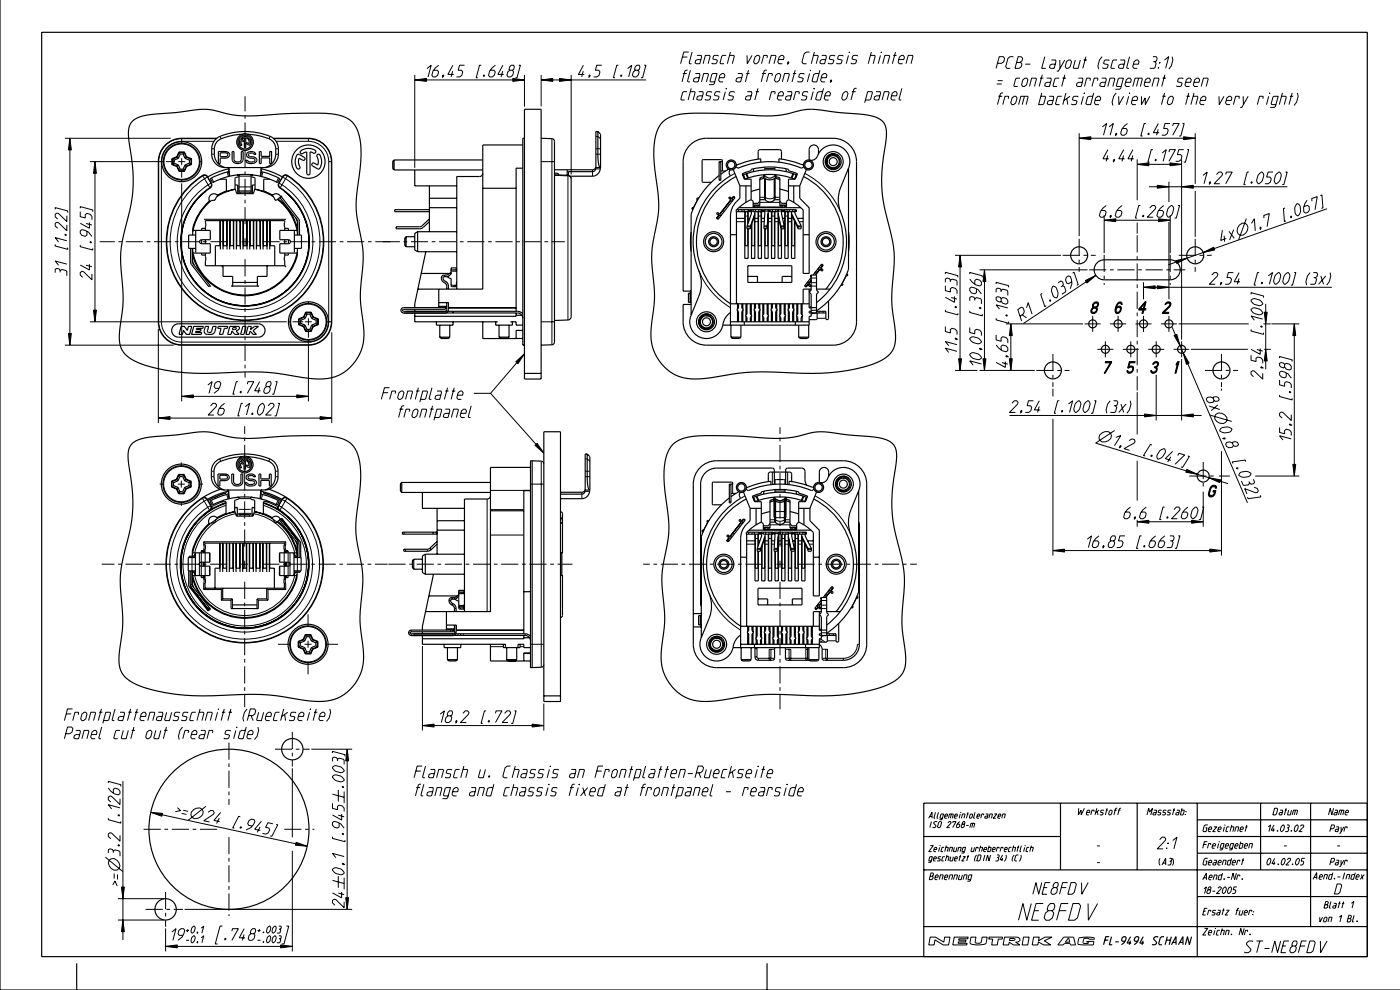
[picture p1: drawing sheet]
<svg xmlns="http://www.w3.org/2000/svg" width="420mm" height="297mm" viewBox="0 0 420 297" stroke-linecap="round" stroke-linejoin="round" font-family="sans-serif">
<g fill="none" stroke="#000" stroke-width=".35">
<path d="M0 0v296.7h419.9M12.5 9.7h397.5v277h-397.5zM39.8 36.2l1.9-1.1 2-.5 11.1-1.1a21.6 21.6 0 0 1 13.4 .6l4.6 .6h3.9a132.3 132.3 0 0 1 23.9-.4 7.9 7.9 0 0 1 7.4 7.5 42.1 42.1 0 0 1-.8 14.5 31.9 31.9 0 0 0 .9 14.2 34.2 34.2 0 0 1 .2 13.9l-.2 5.3 .7 6.1a15.1 15.1 0 0 1-2.2 12.4 12.7 12.7 0 0 1-12.3 5.3l-3.7-.4a74.2 74.2 0 0 0-23.2-1.4 60.4 60.4 0 0 1-26.5-3.2 7.7 7.7 0 0 1-5-9.2 51 51 0 0 0 .4-18.5 36 36 0 0 1 1.9-14.9 45.2 45.2 0 0 0 .5-23.2l-.2-2.6 .1-1.7 .5-1.2zM157.3 32.7h5v80.9h-5zM179.3 39.4l.8 .8v10M179.3 39.4l.1 9.4a1.35 1.35 0 0 0 .7 1.4M179.3 39.4h-.6v10.8h1.4M198.7 36.6a11.5 11.5 0 0 1 7.9-2.6 176.4 176.4 0 0 1 21 .7 31.3 31.3 0 0 0 12.3-1.6l2.2-.3h2.5l6.8 .9 9.2 .9a5.3 5.3 0 0 1 5.1 3.8l.1 2.9a60.9 60.9 0 0 0-1.1 18.2l1.4 6.4a37.2 37.2 0 0 1 1.6 18.3 48.1 48.1 0 0 0 .8 15.1 7.7 7.7 0 0 1-5.1 9.2 59.5 59.5 0 0 1-26.5 3.2 75.6 75.6 0 0 0-23.1 1.4 17.9 17.9 0 0 1-11.8-1 13.9 13.9 0 0 1-6.7-14.4 45.1 45.1 0 0 0 .3-17 37.6 37.6 0 0 1 1.4-14.3 35 35 0 0 0-.3-13.3 26.9 26.9 0 0 1 .6-14.5zM51.5 47.6l.6 .4M52.1 48.9l-.6 .4M52.1 48v.9M52.1 48.9l1.4 .5"/>
<path d="M53 47l.5 .5M53.5 49.4l-.5 .5M53.5 47.5l-1.4 .5M53.5 49.4l.6 1.3M53.6 45.5l.5 .7M54.1 50.7l-.5 .7M54.1 46.2l-.6 1.3M54.1 50.7h.8M54.1 46.2h.8M54.9 50.7l.4 .7M54.9 46.2l.6 1.3M55.3 45.5l-.4 .7"/>
<path d="M55.5 49.4l.5 .5M55.5 49.4l-.6 1.3M55.5 47.5l1.3 .5M56 47l-.5 .5M56.8 48.9l.6 .4M56.8 48.9l-1.3 .5M56.8 48v.9M57 55.5l3.8-3a1 1 0 0 1 1.4 .4l1.3 2.4-.1 .6-.3 .4a19.2 19.2 0 0 0-4 28.8 19.2 19.2 0 0 0 29-.2 19.2 19.2 0 0 0-4.4-28.8l-.3-.6 .2-.5 1.3-2.3 .7-.3a23.6 23.6 0 0 1 1 39.7 23.6 23.6 0 0 1-36.4-15.8 23.6 23.6 0 0 1 6.8-20.8zM57.4 47.6l-.6 .4M61.7 57.3h.1M61.7 57.3a19.2 19.2 0 0 0-2.3 28.1 19.2 19.2 0 0 0 28.2 0 19.2 19.2 0 0 0-2.4-28.1M65 41.4h-10.5a7 7 0 0 0-7 7v48a7 7 0 0 0 7 7h38a7 7 0 0 0 7-7v-48a7 7 0 0 0-7-7h-10.5"/>
<path d="M65.1 58.8l.2-.1a1.49 1.49 0 0 0-2-.3 1.49 1.49 0 0 0-.4 2l.3-.2M65.1 58.8l-.2 .3a1.42 1.42 0 0 1-1.6 1.1h-.1M65.5 45.4h2.2a1.01 1.01 0 0 1 1.2 1 1.01 1.01 0 0 1-1.2 1h-1.7v1.6h-.5zM66 53.7h1.9v3.7l2.6-.7 .5 1.3h5l.4-1.3 2.7 .7v-3.7h1.9M66 45.8l2 .1 .3 .6-.5 .4h-1.8zM67.5 50.2a4 4 0 0 1-4-4 4.8 4.8 0 0 1 4.1-5.9 18.7 18.7 0 0 1 14.5 1.3 5.9 5.9 0 0 1 .2 7.4 4 4 0 0 1-2.8 1.2M67.5 50.2h12M67.9 57.2l-2.7 1.3M68.5 51.4l-3 1-2.4 1.1 .6 1.3 2.7-1.3 2.5-.7M68.5 51.4l.4 1.4M68.6 50.6a22.4 22.4 0 0 0-6.3 2.4M68.6 50.6l-.3-.4 .4 .4 .2 2.2"/>
<path d="M68.6 50.6l-.1 .8M69.6 45.4h.6v2.4a1.17 1.17 0 0 0 1.1 .8 1.17 1.17 0 0 0 1.1-.8v-2.4h.5v2.4a1.72 1.72 0 0 1-1.6 1.2 1.72 1.72 0 0 1-1.7-1.2zM70.5 55.4h.8v2.6M70.6 56.7a16 16 0 0 0-5.5 2.1M71.6 52.4h-.5M71.7 52.4v5.6M71.7 52.9l-1.2 .5v3.3M71.7 57.4h3.6M72 41.7h.3l.8 .5-.3 .2-.5-.3 .1 1.5a1.14 1.14 0 0 1-.4-1.9zM72.5 41.2a1.39 1.39 0 0 1 1.9 .1l-.2 .2-.5-.2v2.7l-.2 .2-.2-.2v-2.7l-.7 .3zM72.6 40.2a15.7 15.7 0 0 0-7.2 2l-.7 .8a7.1 7.1 0 0 0-.3 4v.2a4.2 4.2 0 0 0 3.1 3M74 45.9a1.71 1.71 0 0 1 2.8 .4h-.6a.99 .99 0 0 0-1.7 .2 .98 .98 0 0 0 1.2 .4 1.02 1.02 0 0 1 1.2 .6 1.02 1.02 0 0 1-.4 1.3l-.8 .2a1.61 1.61 0 0 1-2.1-1h.6a1.33 1.33 0 0 0 2.3-.1 1.67 1.67 0 0 0-1.8-.6 .92 .92 0 0 1-.7-1.4z"/>
<path d="M74.3 40.2a15.7 15.7 0 0 1 7.3 2l.7 .8a7 7 0 0 1 .2 4.5l-.1 .2a4.2 4.2 0 0 1-2.9 2.5M74.5 41.6h.3l.3 .7-.1 .8-.3 .4-.8-.6 .2-.2 .6 .3zM75.3 52.9l1.2 .5v3.3M75.3 52.4v5.6M75.3 52.4h.6M76.4 56.7a16 16 0 0 1 5.4 2.1M76.5 55.4h-.8v2.6M77.8 45.4h.5v1.5h2.6v-1.5h.5v3.6h-.5v-1.7h-2.6v1.7h-.5zM78.3 50.6l.1 .8M78.3 50.6a22.4 22.4 0 0 1 6.4 2.4M78.4 51.4l3 1 2.5 1.1-.7 1.3a20.4 20.4 0 0 0-14.3-2M78.7 50.2a.99 .99 0 0 0-.5 1.3l-.1 1.3 .3-1.4"/>
<path d="M78.7 50.2l-.4 .4M79.1 57.2l2.6 1.3M81.8 58.8l-.2-.1a1.5 1.5 0 0 1 2.6 .3M83.2 59.8a16 16 0 0 1 6 9.7M83.4 59.6a16.2 16.2 0 0 1 5.8 8.8M83.9 59.2l5.3 6.9 .1 4.3M84 59.3l.4-.3 5.3 6.8 .1 4.6M84.6 58.7l-1.8 1.3a.86 .86 0 0 1-.7-.9l-.3-.3M85.2 57.3h.1M89.2 46.3l.4-.1 1.6 .9a.5 .5 0 0 1 .2 .7 .5 .5 0 0 1-.7 .2l-1-.6a3.4 3.4 0 0 0 .3 2.8l-.5 .5a3.2 3.2 0 0 1-.5-4.2zM90.1 45.3l.1-.1a3.7 3.7 0 0 1 4.5 .1l-.1 .4-.4 .2-1.2-.4v6.4a.5 .5 0 0 1-.5 .5 .5 .5 0 0 1-.5-.5v-6.4l-1.5 .6-.4-.3zM95.1 46.5l.4-.3a3.2 3.2 0 0 1 .4 4.2l-.5 .3-1.7-1a.5 .5 0 0 1-.1-.6 .5 .5 0 0 1 .6-.2l1.1 .6a3.4 3.4 0 0 0-.3-2.8z"/>
<path d="M118.2 47.9h26.6M118.2 47.9l-.4 .4v2.2l.4 .4M118.2 47.9v3M118.2 50.9h26.6M124.4 50.9v4.8h12.6M128.8 55.7v13.7M128.8 59.4h8.2M144.8 52a.97 .97 0 0 1-1 .9h-6.8v33.7M144.8 56.4h10M154.8 50.3v43M154.8 50.4h2M156.8 43.4h-12v43.2h-19.5"/>
<path d="M157.3 41.4h-.5v62h.5M162.3 41.4l3.2 .2 .5 .2 .3 .6v60.1l-.3 .6-.5 .2-3.2 .1M166.3 52.4l4 .1a1 1 0 0 1 1 1v41.4a1 1 0 0 1-1 1l-4 .1M166.3 51.9a.96 .96 0 0 1 1.2 .5M178.7 50.1l-.4 .6-.6 .2h-11.4M178.7 50.2v.3a1.04 1.04 0 0 1-1 .9l-7.4 .1h-.2v1M180.1 50.2h.1M180.1 50.3v.1a2.61 2.61 0 0 1-2.4 2.4h-6.8M209.5 59.4a.31 .31 0 0 0-.5 .1 .31 .31 0 0 0 .2 .5M215.6 52.6a25 25 0 0 0-8.4 11.6v30.2M216.1 51.2h1.5M216.6 48.1l-.3-.3-5.7 .2v6.5l2.7 .1"/>
<path d="M216.6 48.1l-.1 .3h-.9v5.6h.5v-5.6M216.6 48.1l-.3 .3M218.5 50.7l-2.4 1.5M218.9 50.9l-.3 .9 .4 .9a23.3 23.3 0 0 0-9 29.7 10 10 0 0 1-.5 6.4l-2.3 5.8a5 5 0 0 0 3.7 6.8 5 5 0 0 0 6-4.8l.8-1.7 1.3-1.2M219.1 59.9l-3.3 4.2M219.4 59.5l.5-.7 .5 .4-.9 1.2M219.9 50.8l2 4.9M220.4 59.3l-.4-.3-.5 .6M220.7 50l.6 .4a24 24 0 0 1 19.1 0l.6-.4M220.7 52.9a22 22 0 0 0-1.7 38.1h23.6M221.9 55.7v3.7l-1.9 2.1-.9 2.5-.1 33.4M221.9 55.7h3.3"/>
<path d="M222.7 52.5a21.8 21.8 0 0 1 16.3 0M222.8 52.4l.6 1.3a20.4 20.4 0 0 1 14.9 0l.5-1.3M223.7 55.7v5M225.2 59.8v-6.1h-2l-.7-1.6 2.7-.9v-.4a22.4 22.4 0 0 1 11.2 0v.4l2.7 .9-.6 1.6h-2.1v6.1M225.2 59.8l-1.9 1.1-2.4 1.9M225.2 59.8l.6 .5v1.7h10v-1.7l.6-.5M226 50.6l-.1 .8M226 50.6h.1M227.8 59.8h1.4a2.18 2.18 0 0 0 3.2 0h1.4M227.8 56.7l-2.6 .7M227.8 54l.3-.3 1.3-.2a2.68 2.68 0 0 0 2.9 0l1.3 .2 .2 .3M228.1 48.6v-1a25 25 0 0 0-7.3 2"/>
<path d="M229 52.4v.5M229 52.9h.1M229.1 52.4h.1M229 52.9l-1.2 .5v8.2h-1v-.2M229 52.9l1 .2a2.91 2.91 0 0 0 2.4-.2l1.4 .5v8.2h1v-.2M229.1 52.4l-.1 .5M229.1 52.4l.3 .5M229.3 50.1v.8M232.3 50.1l.1 .8M232.6 52.4l-.3 .5M232.6 52.4v.5M232.6 52.4h.1"/>
<path d="M232.6 52.9h.1M233.6 48.6v-1l3.2 .6 4.1 1.2M233.8 56.7l2.6 .7M234.3 47.7v-2.3l-.3-.5-6.1-.1-.5 .4-.1 2.5M235.7 50.6h.1M235.7 50.6l.1 .8M236.4 55.7h3.4M238 55.7v5M239.8 55.7v3.7l2.8 2.8v19.8h-1.8v-19.1a13.8 13.8 0 0 0-4.4-3.1M241 52.9a22 22 0 0 1 6.6 33.7M241.8 50.8l-2 4.9M245.1 46.8a2 2 0 0 1-2.3 1.2"/>
<path d="M245.1 46.8h.1M245.1 46.8a5 5 0 0 1 6.5-3 5 5 0 0 1 2.9 6.5l-2.4 5.8a10.9 10.9 0 0 0 .6 9.3 23 23 0 0 1-7.9 25.3M245.4 46.1a2.2 2.2 0 0 0-.5-2.4 1.4 1.4 0 0 0-1.5-.1 1.4 1.4 0 0 0-.8 1.2v3.2M249.7 46.6a2.02 2.02 0 0 1 1.9 3.1 2.02 2.02 0 0 1-3.6-.2l-.3-1.1 .3-1M250.3 46.1a2.05 2.05 0 0 0-2.4 2.4 2.05 2.05 0 0 0 3.2 1.2 1.82 1.82 0 0 0-.7-3 1.82 1.82 0 0 0-2.4 2 2.11 2.11 0 0 1 1-2.2 2.11 2.11 0 0 1 2.5 .2M254.4 50.4v30.3a25 25 0 0 1-9.6 12.4M57.2 74.4l.1 4.6 5.3 6.9 .4-.3M57.7 74.4v4.4l5.5 7.1M57.8 75.4a16 16 0 0 0 15.7 13 16 16 0 0 0 15.7-13M57.8 74.4v4l.5 1.1M57.9 69h5.2v2.8h-2.6M58.7 70.4h-2.1v4h2.1"/>
<path d="M58.7 69.2v6.5M59.9 72.2v.4M59.9 72.6l.6 .4M60.5 71.8l-.6 .4M60.5 75.8v.6h1.1M60.5 71.8v1.2M60.5 73h2.6v2.8h-5.2M61.6 75.8v3.8h23.8M61.6 69v-2.9h23.8v2.9M61.6 68.4h-1.1v.6M61.6 71.8v1.2M62.8 60.2a16.2 16.2 0 0 0-5 8.2v2"/>
<path d="M63.2 60.2a16 16 0 0 0-5.4 9.3M66 66.1v7.5M66.1 73.6h-1.5v6M66.1 66.1v8.7M66.1 66.2l-.1 .2M66.9 66.1v8.7M66.9 73.6h1.2M67 66.1v7.5M68 66.1v7.5M68.1 66.1v8.7M68.9 66.1v8.7M68.9 73.6h1.2"/>
<path d="M69 66.1v7.5M70 66.1v7.5M70 68.6h.1M70.1 66.1v8.7M70.9 66.1v8.7M70.9 73.6h1.2M71 66.1v7.5M72 66.1v7.5M72.1 66.1v8.7M72.9 66.1v8.7M72.9 73.6h1.2M73 66.1v7.5"/>
<path d="M74 66.1v7.5M74.1 66.1v8.7M74.9 73.6h1.2M74.9 66.1v8.7M74.9 68.6h.1M75 66.1v7.5M76 66.1v7.5M76.1 66.1v8.7M76.9 73.6h1.2M76.9 66.1v8.7M77 66.1v7.5M78 66.1v7.5"/>
<path d="M78.1 66.1v8.7M78.9 73.6h1.2M78.9 66.1v8.7M79 66.1v7.5M80 66.1v7.5M80 68.6h.1M80.1 79.6v3.2h-2.9v2.9h.4h-8.2h.4v-2.9h-2.9v-3.2l-.4 .4M80.1 66.1v8.7M80.9 73.6h1.5v6M80.9 66.1v8.7M81 66.1v7.5M85.4 75.8v3.8"/>
<path d="M85.4 79.6l.4 .4M85.4 68.4h1.1v.6M85.4 71.8v1.2M86.5 71.8l.4 .2 .2 .4-.2 .5-.4 .1M86.5 75.8v.6h-1.1M86.5 73h-2.6v2.8h5.2M86.5 71.8v1.2M88.3 69.2v6.5M88.3 70.4h2.1v4h-2.1M88.7 65.4l.5 1.1v3.9M89.1 69h-5.2v2.8h2.6M89.2 74.4a11.2 11.2 0 0 1-2.4 7.3 16.2 16.2 0 0 1-16.2 6.7 16.2 16.2 0 0 1-12.8-12"/>
<path d="M89.5 65.4h-.1M121.8 70.9l-.4 .4v2.2l.4 .4M121.8 70.9v3M121.8 73.9h2.6M121.8 70.9h2.6M125.2 69.4l-.8 .5v5l.8 .5M125.2 69.4v6M125.2 75.4h11.8M125.2 69.4h11.8M127.7 75.4l-3.3 15.6v1.2M128.8 65.6l-2.7 2.3-7.3 .1v.6l7.4-.1 .7-.4 1.9-1.7M128.8 62.8h-10.4v.6h10.4"/>
<path d="M128.8 62.2h8.2M207.2 69.5l-.2 2.9 .2 3M208 62.3a.31 .31 0 0 0-.5 .1 .31 .31 0 0 0 .3 .4M215.1 65.1l.4 .4M215.6 64.6l-.7 .8M219 70.3h1.8M219.5 60.4l.1-.6-.8-.8-.3 .4 .6 .4v.3l-3.1 3.9-.2 .1-.6-.5-.3 .4 .8 .6 .7-.3M219.5 60.4l-4.2 5.4-.5-.4 .7-.9M220.8 62.8h3.9v.6h-3.9zM220.8 63.4v27.6M220.8 65.4h2.5M221.5 62.8v.6"/>
<path d="M221.5 62.2h18.6M222.5 62.8v.6M223.2 62.8v.6M223.3 73.6h1M223.3 66.1h.1M223.3 63.4v14h1v-8.8M223.4 63.4v10.2M224 68h1M224.2 79.6h13.2v5h-13.2zM224.2 66.1h.1M224.2 63.4v3.7M224.2 68.6v5"/>
<path d="M224.3 62.8v4M224.3 65.4h.5M224.5 62.8v.6M225 62.8v.6M225.1 68.1l-.1 .3M225.1 67.7v.4M225.3 62.8v1.2l-1.3 3.8v.8h1l.1-.9M225.3 73.6h1M225.4 67.1v6.5M225.8 62.8v.6h2.9v-.6h-3.8v.6h.4M225.8 61.4h2M226.2 66.1h.1"/>
<path d="M226.2 64.8v8.8M226.3 64l-1.2 3.7M226.3 63.4v14h-1v-10.1M226.3 65.4h1M226.3 64.5l-1.2 3.6M226.5 62.8v.6M227.3 73.6h1M227.3 66.1h.1M227.4 63.4v10.2M227.5 62.8v.6M227.8 60.2l-.5 .7h-1.5M228.2 66.1h.1"/>
<path d="M228.2 62.8v10.8M228.3 62.8v14.6h-1v-14M228.3 65.4h.9M228.5 62.8v.6M229 62.8v.6M229.1 68h1M229.3 62.8l-.2 5.8h1l.2-4.6M229.3 73.6h1M229.3 63.4h-.4v-.6h1.8v.6h-.4M229.4 68.6v5M230.2 66.1h.1M230.2 65.9v7.7"/>
<path d="M230.3 64.4l-.2 4M230.3 62.8v14.6h-1v-8.8M230.3 65.4h1M230.6 62.8v.6M231.3 73.6h1M231.3 66.1h.1M231.3 63.4v14h1v-14M231.4 63.4v10.2M231.6 62.8v.6M232.2 66.1h.1M232.2 63.4v10.2M232.3 65.4h1"/>
<path d="M232.6 62.8v.6M233.3 62.8v.6M233.3 64.4l.8 4M233.3 73.6h1M233.3 66.1h.1M233.3 63.4h-2.4v-.6h3.8v.6h-.4M233.3 62.8v14.6h1v-8.8M233.3 64l.8 3.7M233.4 64.9v8.7M233.8 61.4h2M233.8 60.2l.5 .7h1.5M234.1 67.7v.1"/>
<path d="M234.1 68h1M234.2 68.6v5M234.3 62.8v1.2l.8 4.6h-1v-.9M234.6 62.8v.6M234.6 65.4h.7M234.9 62.8h3.8v.6h-3.8zM235.1 62.8v.6M235.3 73.6h1M235.3 66.1h.1M235.3 62.8v14.6h1v-14M235.4 63.4v10.2M236 62.8v.6"/>
<path d="M236.2 66.1h.1M236.2 63.4v10.2M236.3 65.4h1M236.7 62.8v.6M237.3 64.4l1.9 3.8M237.3 73.6h1M237.3 66.1h.1M237.3 63.4v14h1v-11M237.3 64l1.9 3.7M237.4 64.6v9M237.7 62.8v.6M238.2 66.2v7.4"/>
<path d="M238.3 63.4v.5l1.9 3.8v.9h-1v-.9M238.4 62.8v.6M238.6 62.8v.6M239.1 65.4h1.7M239.2 67.7h.1M239.2 68h1M240.8 70.3h1.8M246.1 79.4l.4 .3M246.8 79.4l-.7 .9M254.5 69.5l.1 2.9-.1 3M329.2 78.5l1.2-.6h.7h19.8a3 3 0 0 1 3 3 3 3 0 0 1-3 3h-19.8a3 3 0 0 1-2.8-2 3 3 0 0 1 .9-3.4zM52.1 97.6l1.4-.6h24a2 2 0 0 1 2 2 2 2 0 0 1-2 2h-24a2 2 0 0 1-1.9-1.2 2 2 0 0 1 .5-2.2z"/>
<path d="M54.3 97.8h1l.9 1.2 .3-1.2h1l-.6 2.4h-1l-.9-1.2-.3 1.2h-1zM58.1 97.8h2.9l-.2 .6h-1.9l-.1 .3h1.5l-.2 .6h-1.4l-.1 .3h1.9l-.2 .6h-2.8zM60.1 82.9h.2M61.6 97.8h1l-.4 1.5 .4 .3 .8-.1 .4-1.7h1l-.4 1.5a1.2 1.2 0 0 1-1.1 .9h-1.1a.96 .96 0 0 1-.9-1.2zM65.4 97.8h2.9l-.1 .6h-.9l-.5 1.8h-1l.5-1.8h-1zM68.9 97.8h2.4a.63 .63 0 0 1 .5 .8 .63 .63 0 0 1-.7 .5l-.3 .1 .9 1h-1.3l-.9-1-.2 1h-1zM69.8 84.6h7.4M69.8 98.2h1v.3l-.2 .2-.9 .1zM72.8 97.8h1l-.7 2.4h-.9zM74.4 97.8h1l-.3 .9 1.2-.9h1.2l-1.6 1.3 1 1.1h-1l-.9-1-.3 1h-1zM89.5 95.6l.6 .4M90.1 96.9l-.6 .4"/>
<path d="M90.1 96.9l1.4 .5M90.1 96v.9M91 95l.5 .5M91.5 97.4l-.5 .5M91.5 97.4l.6 1.3M91.5 95.5l-1.4 .5M91.6 93.5l.5 .7M92.1 98.7l-.5 .7M92.1 98.7h.8M92.1 94.2h.8M92.1 94.2l-.6 1.3M92.9 98.7l.4 .7"/>
<path d="M92.9 94.2l.6 1.3M93.3 93.5l-.4 .7M93.5 97.4l.5 .5M93.5 95.5l1.3 .5M93.5 97.4l-.6 1.3M94 95l-.5 .5M94.8 96.9l.6 .4M94.8 96v.9M94.8 96.9l-1.3 .5M95.4 95.6l-.6 .4M124.4 92.7v.6M124.4 93.8v2.6h24.9"/>
<path d="M126.3 82h8.5M130.9 96.4v1h5v-1M131.6 86.6v5.6M131.6 91.8h2.4M131.6 90.7h3M131.9 97.4v3.6M133.3 82.4v.5M133.6 92.2v.5h-12.6l-.3 .3 .3 .3h34.2l.7 .1 .9 .6M133.6 92.3h.4M134 92.2h-13a.8 .8 0 0 0-.8 .8 .8 .8 0 0 0 .8 .8h34.2l1.1 .5 .5 1.1M134 90.7v2.1l-.5 .5h-11.7M134.1 82.9h-.9a.84 .84 0 0 0-.3 1 .84 .84 0 0 0 .9 .5l.6 1 .1 1.2"/>
<path d="M134.1 82.9l1.2 .6v2.1l.2 .2 1.4 .1 .1-1.4M134.5 90.7v2.1a1 1 0 0 1-1 1h-12.5M134.5 92.3h20.3M134.5 92.2h20.3M134.5 91.8h.1M134.9 97.4v3.6M135.3 81.8l-.5 .7-.7 .4M135.3 81.4l-1.1 1h-1a.9 .9 0 0 0-.9 .9l.4 1 .9 .6a1.71 1.71 0 0 1 .4 1.7M135.3 81.8v.4M135.3 80.9l.3 .3 1.3 .1v-1h-1.6v1.5M135.3 85.2l.3 .3h1.3M135.3 80.6l.3 .2 1.3 .1"/>
<path d="M135.8 93.3v.5M136.9 80.7l.1 .2M136.9 81v.2M136.9 81.2h.1M144.8 96.4v5.1l12-.1M148.6 96.4v1h5v-1M149.6 97.4v3.6M152.6 97.4v3.6M153 96.4h1.8v1h2M154.8 93.8v1h-30.4M154.8 94.5h1.7M156.8 99h-2v2.5"/>
<path d="M206.9 87.8v2.8M207.2 87.2h-2.4v-38.8a7 7 0 0 1 7-7h38a7 7 0 0 1 7 7v48a7 7 0 0 1-7 7h-38a7 7 0 0 1-7-7v-5.2h2.4M207.2 87.8h-.8v2.8h.8M211.7 94.6a2.02 2.02 0 0 1 1.9 3.1 2.02 2.02 0 0 1-3.6-.2l-.3-1.1 .3-1M212.3 94.1a2.1 2.1 0 0 0-2.1 .9 2.1 2.1 0 0 0 .1 2.4 1.82 1.82 0 0 0 3 .1 1.82 1.82 0 0 0-1-2.8 1.82 1.82 0 0 0-2.3 2 2.11 2.11 0 0 1 1-2.2 2.11 2.11 0 0 1 2.5 .2M219 96.4h23.6M219.2 97.4v3.6M221.1 91v1.6M221.1 93v3.4M221.4 91v1.3l-.5 .5 .5 .5v3.1M222.2 97.4v3.6M222.4 91v1.3l.5 .5-.5 .5v3.1"/>
<path d="M222.7 91v1.6M222.7 93v3.4M223.2 96.4v1M223.7 91v3.4M223.7 94.8v1.6M224 91v3.1l-.5 .5 .5 .5v1.3M224.2 82.8h2.9v1.8M225 91v3.1l.5 .5-.5 .5v1.3M225.3 91v3.4M225.3 94.8v1.6M226.2 91v1.6M226.2 93v3.4"/>
<path d="M226.5 91v1.3l-.5 .5 .5 .5v3.1M227.5 91v1.3l.5 .5-.5 .5v3.1M227.8 91v1.6M227.8 93v3.4M228.7 91v3.4M228.7 94.8v1.6M229 91v3.1l-.5 .5 .5 .5v1.3M230 91v3.1l.5 .5-.5 .5v1.3M230.3 91v3.4M230.3 94.8v1.6M231.3 91v1.6M231.3 93v3.4"/>
<path d="M231.6 91v1.3l-.5 .5 .5 .5v3.1M232.6 91v1.3l.5 .5-.5 .5v3.1M232.9 91v1.6M232.9 93v3.4M233.8 91v3.4M233.8 94.8v1.6M234.1 91v3.1l-.5 .5 .5 .5v1.3M235.1 91v3.1l.5 .5-.5 .5v1.3M235.4 91v3.4M235.4 94.8v1.6M236.4 91v1.6M236.4 93v3.4"/>
<path d="M236.7 91v1.3l-.5 .5 .5 .5v3.1M237.4 82.8h-2.9v1.8M237.7 91v1.3l.5 .5-.5 .5v3.1M238 91v1.6M238 93v3.4M238.5 96.4v1M238.9 91v3.4M238.9 94.8v1.6M239.2 91v3.1l-.5 .5 .5 .5v1.3M239.5 97.4v3.6M240.2 91v3.1l.5 .5-.5 .5v1.3M240.5 91v3.4"/>
<path d="M240.5 94.8v1.6M242.2 85.3l-.5 .6-.4-.3M242.5 97.4v3.6M242.6 86.6v5.7h.6M243.1 82.4v.4M243.1 82.9h.1M243.1 82.4h1.7v4.5l.6 .6-.6 .6v5.7h-1.6M243.1 82.4v.5M243.1 82.9l.1 .2-1.9 2.6 .4 .3 .5-.6M243.2 84l-.6 .9 .6 .6-.3 .4-.8-.8 .1-.6M243.2 82.4v4.5l-.6 .6 .6 .6v6.7h-.6v2.6h-25.8M243.2 93.3h-.6v.5h5"/>
<path d="M243.2 92.2h1.6M243.2 86.6h-2.4v4.4M243.2 84.1l-.6 .9M243.2 91.8l-.6 .4M243.7 93.8l-.5 .3M244.5 82.1h.1M244.5 82.1l.2 .3 .1-.2M244.6 81.4l-.2 .4 .1 .3M244.8 86.6h4.1M245 93.8v1.6l-.2 .3-2.2 .1M245.3 80.5l.7-.2 .8 .6-.3 .4-.8-.5-.9 1.4M245.3 80.5l-1.5 1.9"/>
<path d="M245.9 80.8l-1.1 1.4M246.2 80.4l.7-.9-.5-.4-1.1 1.4M248.4 90.2v5.2l-.2 .3h-.4l-.2-.3v-2.1h-2.8M252.5 84.9a.31 .31 0 0 1 .2 .5 .31 .31 0 0 1-.5 0M253.9 82.1h.1M254 82.1a.31 .31 0 0 1 .1 .5 .31 .31 0 0 1-.4 0M131.9 101h3M131.9 101l.4 .4h2.2l.4-.4M149.6 101h3M149.6 101l.4 .4M152.6 101l-.4 .4M157.3 111.9h5"/>
<path d="M219.2 101h3M219.2 101l.4 .4h2.2l.4-.4M239.5 101h3M239.5 101l.4 .4h2.2l.4-.4M39.7 132.9l1.9-1.1 2-.6 11.1-1.1a21.6 21.6 0 0 1 13.4 .7l4.6 .6 3.9-.1a132.5 132.5 0 0 1 23.9-.4 7.9 7.9 0 0 1 7.3 7.5 42.1 42.1 0 0 1-.7 14.5 31.9 31.9 0 0 0 .9 14.2 34.2 34.2 0 0 1 .2 13.9l-.2 5.3 .7 6.1a15.1 15.1 0 0 1-2.2 12.5 12.7 12.7 0 0 1-12.3 5.3l-3.8-.4a74.2 74.2 0 0 0-23.1-1.4 60.4 60.4 0 0 1-26.5-3.3 7.7 7.7 0 0 1-5.1-9.2 51 51 0 0 0 .5-18.4 36 36 0 0 1 1.9-15 45.2 45.2 0 0 0 .5-23.1l-.2-2.6 .1-1.8 .5-1.2zM72 138.3l1 .6-.3 .2-.5-.3 .1 1.4a1.14 1.14 0 0 1-.4-1.8zM72.4 137.9a1.45 1.45 0 0 1 1.9 .1l-.2 .2-.5-.2v2.7l-.2 .2-.2-.2v-2.7l-.7 .2zM72.5 136.9a15.7 15.7 0 0 0-7.3 1.9l-.6 .9a7.1 7.1 0 0 0-.3 4v.1a4.2 4.2 0 0 0 3.1 3.1M74.2 136.9a19.2 19.2 0 0 1 6.4 1.4l.5 .2a4.3 4.3 0 0 1 1.4 4.9 4.2 4.2 0 0 1-3.1 3.5M74.4 138.2h.2a1.41 1.41 0 0 1 .2 1.9h-.3l-.7-.5 .2-.2 .5 .3zM159.6 138.1l3 .2 .5 .7M159.6 138.1h-.5v62h.5"/>
<path d="M159.6 138.1v62M163.1 129.4h5v80.8h-5zM176.1 136l.8 .9v10M176.1 136l.1 9.5a1.35 1.35 0 0 0 .7 1.4M176.1 136h-.6v10.9M201.8 133.2a11.5 11.5 0 0 1 7.9-2.6 176.5 176.5 0 0 1 21 .7 31.3 31.3 0 0 0 12.3-1.5l2.2-.4h2.4l6.9 1 7.7 .6a7.2 7.2 0 0 1 6.1 2.8l.5 2v2.1a61 61 0 0 0-1 18.2l1.4 6.4a37.2 37.2 0 0 1 1.5 18.4 48.2 48.2 0 0 0 .8 15 7.7 7.7 0 0 1-2.3 7.5 24.7 24.7 0 0 1-11.4 4.2 80.4 80.4 0 0 1-20.8 .6 70 70 0 0 0-20.2 1.6 17.9 17.9 0 0 1-11.8-1.1 13.9 13.9 0 0 1-6.6-14.4 45.1 45.1 0 0 0 .3-17 37.6 37.6 0 0 1 1.4-14.3 35 35 0 0 0-.4-13.2 26.9 26.9 0 0 1 .7-14.5zM51.4 144.2l.6 .4M52 145.5l-.6 .5M52 144.6v.9M52 145.5l1.4 .6M52.9 143.6l.5 .5M53.4 146.1l-.5 .5"/>
<path d="M53.4 144.1l-1.4 .5M53.4 146.1l.6 1.3M53.5 142.2l.5 .6M54 147.4l-.5 .6M54 142.8l-.6 1.3M54 147.4h.8M54 142.8h.8M54.8 147.4l.4 .6M54.8 142.8l.6 1.3M55.2 142.2l-.4 .6M55.4 146.1l.5 .5M55.4 146.1l-.6 1.3"/>
<path d="M55.4 144.1l1.3 .5M55.9 143.6l-.5 .5M56.7 145.5l.6 .5M56.7 145.5l-1.3 .6M56.7 144.6v.9M57.3 144.2l-.6 .4M60.8 149.1h.7l.4 .2 1.8 3.1M61.6 153.9h.1M61.6 153.9a19.2 19.2 0 0 0-2.3 28.2 19.2 19.2 0 0 0 28.2 0 19.2 19.2 0 0 0-2.4-28.2M62.7 156.9a16.2 16.2 0 0 0-5 8.2v2M63.1 156.9a16 16 0 0 0-5.4 9.3M63.3 151.6l.1 .8-.4 .5a19.2 19.2 0 0 0-4 28.8 19.2 19.2 0 0 0 29-.2 19.2 19.2 0 0 0-4.4-28.7l-.3-.7 .2-.5"/>
<path d="M65 155.5l.2-.2a1.49 1.49 0 0 0-2-.3 1.49 1.49 0 0 0-.4 2.1l.3-.2M65 155.5l-.2 .2a1.42 1.42 0 0 1-1.6 1.1l-.1 .1M65.1 148.7l.1 .4M65.4 142h2.2a1.01 1.01 0 0 1 1.2 1 1.01 1.01 0 0 1-1.2 1h-1.7v1.6h-.5zM65.9 150.3h1.9v3.7l2.6-.7 .5 1.4h5l.4-1.4 2.7 .7v-3.7h1.9M65.9 142.4l2 .1 .3 .6-.5 .5h-1.8zM66.1 146.6a23.6 23.6 0 0 0-11.8 36.3 23.6 23.6 0 0 0 38.2 0 23.6 23.6 0 0 0-11.9-36.3M67.4 146.8a4 4 0 0 1-4-4 4.5 4.5 0 0 1 2.5-5.3 19 19 0 0 1 16.1 .7 5.9 5.9 0 0 1 .2 7.5 4 4 0 0 1-2.8 1.1v.1M67.4 146.9h12M67.8 147.4v.4l-2.8 .9-2.6 1.3M67.8 150.7l-2.7 1-1.9 1M67.8 153.9l-2.7 1.2"/>
<path d="M68.4 148.1l-3 .9-2.4 1.2 .6 1.2 2.7-1.2 2.4-.8M68.4 148.1l.1-1-.3-.3a.99 .99 0 0 1 .4 1.3l.1 1.3M68.4 148.1l.3 1.3M68.5 147.2a22.4 22.4 0 0 0-6.3 2.5M69.5 142h.5v2.4a1.17 1.17 0 0 0 1.1 .8 1.17 1.17 0 0 0 1.1-.8v-2.4h.6v2.4a1.72 1.72 0 0 1-1.7 1.3 1.72 1.72 0 0 1-1.6-1.3zM70.4 152.1h.8v2.6M70.5 153.4a16 16 0 0 0-5.5 2.1M71.5 149l-.6 .1M71.6 149v.4M71.6 149.6l-1.2 .4v3.3M71.6 153.8v.3l.4 .1h2.9l.3-.4M73.9 142.6a1.71 1.71 0 0 1 2.7 .3h-.5a.99 .99 0 0 0-1.7 .2 .98 .98 0 0 0 1.1 .5 1.02 1.02 0 0 1 1.3 .5 1.02 1.02 0 0 1-.4 1.3l-.9 .2a1.61 1.61 0 0 1-2-.9h.6a1.33 1.33 0 0 0 2.3-.2 1.67 1.67 0 0 0-1.8-.5 .92 .92 0 0 1-.7-1.4z"/>
<path d="M75.2 149.6l1.2 .4v3.3M75.2 149v.4M75.2 149l.6 .1M76.3 153.4a16 16 0 0 1 5.4 2.1M76.4 152.1h-.8v2.6M77.7 142h.5v1.5h2.6v-1.5h.5v3.6h-.5v-1.6h-2.6v1.6h-.5zM78.2 147.2a22.4 22.4 0 0 1 6.4 2.5M78.3 148.1l3 .9 2.5 1.2-.7 1.2a20.4 20.4 0 0 0-14.4-2M78.6 146.9l-.4 .3-.2 2.2 .3-1.3M78.6 146.9a.85 .85 0 0 0-.3 1.2M79 150.7l2.7 1 1.9 1M79 147.4v.4l2.7 .9 2.7 1.3"/>
<path d="M79 150.8a19.1 19.1 0 0 1 9.9 29.4 19.1 19.1 0 0 1-31 0 19.1 19.1 0 0 1 9.9-29.4M79 153.9l2.6 1.2M81.7 148.7l-.2 .4M81.7 155.5l-.2-.2a1.5 1.5 0 0 1 2.6 .3M81.7 155.5l.4 .5a.52 .52 0 0 0 .7 .7l1.7-1.4 5.7 7.2v4.6M83.1 156.4a16 16 0 0 1 6 9.8M83.3 156.3a16.2 16.2 0 0 1 5.8 8.8M83.8 155.9l5.3 6.8 .1 4.4M83.9 155.9l.3-.3 5.4 6.9 .1 4.6M84.3 155.5l5.1 6.5M84.8 156.1l-.1 .1M85.1 156.5v.2"/>
<path d="M85.1 153.9h.1M85.9 149.1h-.6l-.5 .2-1.8 3.1M120.5 144.6l-.4 .4v2.2l.4 .4M120.5 144.6v3M120.5 147.6h26.6M120.5 144.6h26.6M126.7 147.6v4.7h12.6M129.9 159.5v.6M130.9 159.5v.6M131.1 159.5h-10.4v.6h10.4M131.1 152.3v13.8M131.1 158.9h8.2"/>
<path d="M131.1 156.1h8.2M147.1 148.6a.97 .97 0 0 1-1 .9h-6.8v33.8M147.1 153.1h10M157.1 146.9v43M157.1 147h2M159.1 140.1h-12v43.2h-19.5M168.1 155l.4 .5 .2 .7M168.1 153.4l.4 .2 .2 .4v11.7h-.6M168.7 156.6l-.6 .3M175.5 146.7l-.4 .6-.6 .2h-6.4M175.5 146.9h1.4M175.5 146.9v.3a1.04 1.04 0 0 1-1 .9h-6.4"/>
<path d="M176.9 146.8h.1M176.9 146.9v.1a2.61 2.61 0 0 1-2.4 2.4h-6.4M209.6 140.5a7 7 0 0 1 5.3-2.4h38a7 7 0 0 1 7 7v48a7 7 0 0 1-7 7h-38a7 7 0 0 1-7-7v-48a7 7 0 0 1 1.7-4.6zM211.1 158.9a.31 .31 0 0 0-.5 .1 .31 .31 0 0 0 .2 .5M212.6 156.1l-.2-.1a.31 .31 0 0 0-.4 .2 .31 .31 0 0 0 .2 .4M218.7 149.2a25 25 0 0 0-8.4 11.6v30.3M219.2 147.9h1.5M219.7 144.8l-.3-.3-5.8 .1v6.5l2.8 .2M219.7 144.8l-.2 .3h-.8v5.6h.5v-5.6M219.7 144.8l-.3 .3M221.5 147.4l-2.3 1.5M221.9 147.5l-.3 .9 .4 1a23.3 23.3 0 0 0-9 29.6 10 10 0 0 1-.4 6.4l-2.4 5.8a5 5 0 0 0 3.7 6.8 5 5 0 0 0 6.1-4.8l.8-1.6 1.3-1.3"/>
<path d="M222.2 156.5l-3.3 4.2M222.5 156.1l.5-.6 .5 .4-1 1.1M222.9 147.4l2 4.9M223.4 155.9l-.4-.3-.4 .6M223.7 146.6l.7 .4a24 24 0 0 1 19 0l.7-.4M223.8 149.5a22 22 0 0 0-1.7 38.1M223.8 159.5h4v.6h-4zM224.5 159.5v.6M224.6 158.9h18.6M224.9 152.3v3.8a6.7 6.7 0 0 0-2.8 5.3v32.7M224.9 152.3h3.4M225.5 159.5v.6"/>
<path d="M225.8 149.1a21.8 21.8 0 0 1 16.2 0M225.9 149l.5 1.3a20.4 20.4 0 0 1 15 0l.5-1.3M226.2 159.5v.6M226.7 152.3v5M227.4 159.5v4M227.6 159.5v.6M228.1 159.5v.6M228.3 156.5v-6.2h-2l-.7-1.6 2.7-.9v-.4a22.4 22.4 0 0 1 11.2 0v.4l2.7 .9-.7 1.6h-2v6.2M228.3 156.5l-2.6 1.5-1.7 1.5M228.3 156.5l.6 .5v1.7h10v-1.7l.6-.5M228.4 159.5v1.1l-1.4 3.8v.8h1l.1-.9M228.9 159.5v.6h2.9v-.6h-3.8v.6h.4"/>
<path d="M228.9 158.1h2M229 147.2l-.1 .9M229.6 159.5v.6M229.9 158.1v.2h1v-8.3l1.2-.4 1 .2a2.91 2.91 0 0 0 2.4-.2l1.4 .4v8.3h1v-.2M230.6 159.5v.6M230.9 156.9l-.5 .7h-1.5M230.9 153.3l-2.6 .7M230.9 156.5h1.4a2.18 2.18 0 0 0 3.2 0h1.4M230.9 150.6l.2-.2 1.4-.3a2.68 2.68 0 0 0 2.9 0l1.3 .3 .2 .2M231.2 145.2v-1a25 25 0 0 0-7.4 2M231.3 159.5v10.8M231.4 159.5v14.6h-1v-14"/>
<path d="M231.6 159.5v.6M232.1 149v.8M232.1 159.5v.6M232.1 149.1h.1M232.2 149l.3 .8v5.6l-.4-.3v-6M232.2 145.1v-4.2l-.4-.6h-16.9a4.8 4.8 0 0 0-4.8 4.8v36l.2 .6M232.4 159.5l-.3 5.7h1v-.9M232.4 145.1v-1.2l.4-.2 2.5 .1 .1 1.3M232.4 146.7l-.1 .9M233.4 159.5v14.6h-1v-8.9M233.7 159.5v.6M234.7 159.5v.6"/>
<path d="M235.4 146.7v.9M235.6 145.1v-4.2l.2-.4 .4-.2h4.2a1 1 0 0 1 1 1v2.9l.5 1.2M235.6 149l-.3 .8v5.6l.4-.3v-6M235.7 159.5v.6M235.7 149h.1M235.7 149v.8M236.4 159.5v14.6h1v-8.9M236.6 145.2v-1l3.2 .6 4.2 1.2M236.9 153.3l2.6 .7M236.9 158.1h2M236.9 156.9l.5 .7h1.5M237.4 144.3v-2.2l-.4-.6h-6l-.6 .3v2.5"/>
<path d="M237.4 159.5v1.1l.8 4.6h-1v-.9M237.7 159.5v.6M238 159.5h3.8v.6h-3.8zM238.2 159.5v.6M238.4 159.5v14.6h1v-14M238.7 147.2l.1 .9M239.1 159.5v.6M239.5 152.3h3.4M239.8 159.5v.6M240.8 159.5v.6M241.1 152.3v5M241.5 159.5v.6"/>
<path d="M241.7 159.5v.6M242.9 152.3v3.8l2.8 2.8v19.7h-1.8v-19a13.8 13.8 0 0 0-4.4-3.1M244 149.5a22 22 0 0 1 6.7 33.8M244.9 147.4l-2 4.9M245.8 144.6a2.23 2.23 0 0 0 2.7-1.9 5 5 0 0 1 6.5-2.1 5 5 0 0 1 2.5 6.4l-2.5 6.1a11.1 11.1 0 0 0 .8 8.9 23 23 0 0 1-7.9 25.3M248.5 142.7a2.2 2.2 0 0 0-.6-2.3 1.4 1.4 0 0 0-1.4-.2 1.4 1.4 0 0 0-.8 1.3v3.1M252.8 143.3a2.02 2.02 0 0 1 1.9 3 2.02 2.02 0 0 1-3.6-.2l-.3-1 .3-1.1M253.4 142.7a2.1 2.1 0 0 0-2.1 1 2.1 2.1 0 0 0 0 2.3 1.82 1.82 0 0 0 3 .2 1.82 1.82 0 0 0-1-2.9 1.82 1.82 0 0 0-2.2 2 2.11 2.11 0 0 1 1-2.2 2.11 2.11 0 0 1 2.4 .2M257.5 147v30.3a25 25 0 0 1-9.6 12.5M257.5 156.5l.2 .6v36a4.8 4.8 0 0 1-4.8 4.8l-6.1-.1-.3-.5v-3.1l-.8-1M56.6 171.1v4.5l.5 .7M57.1 171.1l.1 4.6 5.3 6.9 .4-.4"/>
<path d="M57.1 176.3l5.3 6.8M57.4 176.1l5.1 6.6M57.4 176.1l-.3 .2M57.6 171.1v4.4l5.5 7-.7 .6M57.7 172a16 16 0 0 0 15.7 13.1 16 16 0 0 0 15.7-13.1M57.7 171.1v3.9l.4 1.2M57.7 171.5h.9M57.8 165.7h5.2v2.8h-2.6M58.1 171.5l.6 1M58.1 177h-.1M58.4 177.4l.1 .1M58.6 167.1h-2.1v4h2.1"/>
<path d="M58.6 165.9v6.4M58.6 166.7h-1.8l-.1 .4M58.7 165.7l-.6 1M59.2 178.4l.2 .4M59.8 168.9v.4M59.8 169.3l.6 .4M60 179.6h.2M60.4 168.5l-.6 .4M60.4 165.1h1.1M60.4 165.1v.6M60.4 168.5v1.2M60.4 172.5v.6"/>
<path d="M60.4 169.7h2.6v2.8h-5.2M60.4 165.1h.5M60.9 165.1v.6M60.9 168.5v1.2M60.9 172.5v.5M60.9 165.1l.2 .2M60.9 173l-.5 .1M61.1 162.4l.4 .4M61.1 174.8l.4 .1M61.1 164.6l.4 .1M61.1 165.3v.4M61.1 168.5v1.2"/>
<path d="M61.1 172.5v.4M61.1 172.9l-.2 .1M61.1 172.9h.4M61.1 165.3h.4M61.5 173.4v1.5M61.5 163.2v1.5M61.5 173.1h-1.1M61.5 176.3l-.4 .4M61.5 162.8v.4M61.5 164.7v1M61.5 168.5v1.2M61.5 172.5v.9"/>
<path d="M61.5 174.9v1.4M61.5 176.3h23.8M61.5 162.8h23.8M61.5 163.2l-.4 .1M61.5 173.4l-.4 .1M65.9 162.8v7.5M66 162.8v8.6M66 170.3h-1.5v6M66 162.9l-.1 .2M66.4 176.7l.4-.4v3.2M66.8 179.5l-.4 .4M66.8 179.5h2.9"/>
<path d="M66.8 162.8v8.6M66.8 170.3h1.2M66.9 162.8v7.5M67.9 162.8v7.5M68 162.8v8.6M68.8 162.8v8.6M68.8 170.3h1.2M68.9 162.8v7.5M69.7 179.5l-.4 .4M69.7 179.5v2.8l-.4 .1h8.2l-.4-.1v-2.8M69.9 162.8v7.5M69.9 165.2h.1"/>
<path d="M70 162.8v8.6M70.8 162.8v8.6M70.8 170.3h1.2M70.9 162.8v7.5M71.9 162.8v7.5M72 162.8v8.6M72.8 162.8v8.6M72.8 170.3h1.2M72.9 162.8v7.5M73.9 162.8v7.5M74 162.8v8.6M74.8 170.3h1.2"/>
<path d="M74.8 162.8v8.6M74.8 165.2h.1M74.9 162.8v7.5M75.9 162.8v7.5M76 162.8v8.6M76.8 170.3h1.2M76.8 162.8v8.6M76.9 162.8v7.5M77.1 179.5l.4 .4M77.1 179.5h2.9M77.9 162.8v7.5M78 162.8v8.6"/>
<path d="M78.8 170.3h1.2M78.8 162.8v8.6M78.8 163.7l.1 .3M78.9 162.8v7.5M79.9 162.8v7.5M79.9 163.5l.1 .3M79.9 165.2h.1M79.9 163.9l.1 .3M80 179.5l.4 .4M80 162.8v8.6M80.4 176.7l-.4-.4v3.2M80.8 170.3h1.5v6"/>
<path d="M80.8 162.8v8.6M80.9 162.8v7.5M85.3 173.4v1.5M85.3 163.2v1.5M85.3 176.3l.4 .4M85.3 173.1h1.1M85.3 172.9h.4M85.3 165.3h.4M85.3 162.8v.4M85.3 164.7v1M85.3 168.5v1.2M85.3 172.5v.9"/>
<path d="M85.3 174.9v1.4M85.3 173.4l.4 .1M85.3 163.2l.4 .1M85.7 172.9l.1 .1M85.7 165.3v.4M85.7 168.5v1.2M85.7 172.5v.4M85.7 162.4l-.4 .4M85.7 174.8l-.4 .1M85.7 164.6l-.4 .1M85.8 173l.6 .1M85.8 165.1l-.1 .2"/>
<path d="M85.8 165.1v.6M85.8 168.5v1.2M85.8 172.5v.5M86.4 168.5l.6 .4M86.4 165.1h-1.1M86.4 169.7h-2.6v2.8h5.2M86.4 165.1h-.6M86.4 165.1v.6M86.4 168.5v1.2M86.4 172.5v.6M87 169.3l-.6 .4M87 168.9v.4"/>
<path d="M88.1 165.7l.5 1M88.2 166.7h.9M88.2 165.9v6.4M88.2 167.1h2.1v4h-2.1M88.2 160.7h.2M88.6 162l.5 1.1v4M88.6 171.5l-.5 1M88.7 161.2h-.1M89 165.7h-5.2v2.8h2.6M89.1 171.1a11.2 11.2 0 0 1-2.4 7.2 16.2 16.2 0 0 1-16.2 6.7 16.2 16.2 0 0 1-12.8-11.9M89.6 161.8l-.3 .3M90 171.1v.4h-1.8"/>
<path d="M124.1 167.6l-.4 .4v2.2l.4 .4M124.1 167.6v3M124.1 170.6h2.6M124.1 167.6h2.6M127.5 166.1l-.8 .5v5l.8 .5M127.5 166.1v6M127.5 172.1h11.8M127.5 166.1h11.8M128.6 178.6h8.5M128.9 164.3l.4 .4M130 172.1l-3.3 15.6v1.1M131.1 163.1l-1.9 1.7-.7 .4h-7.4v-.6h7.1l.6-.3"/>
<path d="M131.1 162.2l-2.3 2.1M135.6 179.1v.5M136.3 179.1v.5M136.4 179.6h-.9a.84 .84 0 0 0-.3 .9 .84 .84 0 0 0 .9 .6l.6 .9 .1 1.3M136.4 179.6l1.2 .5 .1 2.4h1.5l.1-1.4M137.6 178.4l-.5 .7-.7 .5M137.6 178.4v.4M137.6 177.6l.3 .3h1.3v-1h-1.6v1.5M137.6 177.2l.3 .3h1.3M137.6 178l-1.1 1-1 .1a1.26 1.26 0 0 0-.8 1.3 1.26 1.26 0 0 0 1.2 1.1l.3 .5 .1 1.3M139.2 177.3v.1M139.2 177.7l.1 .1"/>
<path d="M139.2 177.4h.1M139.2 177.5h.1M139.3 177.8h.1M157.1 177.3h2M168.1 172.5h.6v12l-.2 .4-.4 .2M168.5 165.7v6.8M210.3 166.1l-.2 3 .2 2.9M218.2 161.8l.4 .3M218.6 161.2l-.6 .9M219.5 161l-.7 .2-.9-.5 .3-.4 .6 .4h.3l3-4v-.3l-.6-.4 .4-.4 .7 .6v.7l-4.2 5.5-.5-.4 .7-.8M222.1 167h1.8M223.9 160.1v27.6"/>
<path d="M223.9 162.1h2.5M226.4 170.3h1M226.4 162.8h.1M226.4 160.1v14h1v-8.9M226.5 160.1v10.2M227 164.6h1M227.3 176.3h13.2v5h-13.2zM227.3 179.5h2.9v1.8M227.3 162.8h.1M227.3 160.1v3.7M227.3 165.2v5.1M227.4 162.1h.5"/>
<path d="M228.1 164.8l-.1 .2M228.1 164.3v.5M228.4 170.3h1M228.5 163.7v6.6M229.3 162.8h.1M229.3 161.4v8.9M229.4 160.7l-1.3 3.6M229.4 160.1v14h-1v-10.1M229.4 162.1h1M229.4 161.1l-1.3 3.7M230.4 170.3h1M230.4 162.8h.1"/>
<path d="M230.5 160.1v10.2M231.3 162.8h.1M231.4 162.1h.9M232.1 164.6h1M232.4 170.3h1M232.4 160.1h-.4v-.6h1.8v.6h-.4M232.5 165.2v5.1M233.3 162.8h.1M233.3 162.5v7.8M233.4 160.6l-.3 4.4M233.4 162.1h1M234.4 170.3h1"/>
<path d="M234.4 162.8h.1M234.4 160.1v14h1v-14M234.5 160.1v10.2M235.3 162.8h.1M235.3 160.1v10.2M235.4 162.1h1M236.4 161.1l.8 3.9M236.4 170.3h1M236.4 162.8h.1M236.4 160.1h-2.4v-.6h3.8v.6h-.4M236.4 160.6l.8 3.7M236.5 161.6v8.7"/>
<path d="M237.2 164.3v.2M237.2 164.6h1M237.3 165.2v5.1M237.7 162.1h.7M238.4 170.3h1M238.4 162.8h.1M238.5 160.1v10.2M239.3 162.8h.1M239.3 160.1v10.2M239.4 162.1h1M240.4 170.3h1M240.4 162.8h.1"/>
<path d="M240.4 160.1v14h1v-11M240.4 160.6l1.8 3.7M240.4 161.1l1.8 3.7M240.5 179.5h-2.9v1.8M240.5 161.3v9M241.3 162.9v7.4M241.4 160.1v.4l1.9 3.8v.9h-1l-.1-.9M242.2 162.1h1.7M242.2 164.8l.1 .1M242.2 164.3v.5M242.3 164.6h1M243.9 167h1.8"/>
<path d="M246.2 179.1v.4M246.2 179.6h.1M246.2 179.1h1.7v4.5l.6 .6-.6 .6v5.7h-1.6M246.2 179.1v.5M246.2 179.6l-1 1.5M246.3 179.1v4.5l-.6 .6 .6 .6v6.6h-.6v2.7h-25.9M247.5 178.7h.1M247.6 178.7l.1 .3M247.7 178l-.2 .7M247.7 179h.1M248.3 177.2l.7-.3 .9 .6-.3 .4-.8-.5-1 1.6M248.9 177.4l-1.1 1.4"/>
<path d="M249.2 176.1l.4 .3M249.2 177l.7-.9-.5-.3-2.5 3.3M249.8 176.1l-.7 .9M257 178.7a.31 .31 0 0 1 .2 .4 .31 .31 0 0 1-.5 .2M257.5 166.1l.2 3-.2 2.9M61 180.6v.2M61.6 181.4v.2M62 182h.1M62.5 182.7l-.1 .4M62.9 182.3l-.4 .4M69.7 181.3h7.4M89.4 192.2l.6 .4"/>
<path d="M90 193.5l-.6 .5M90 193.5l1.4 .6M90 192.6v.9M90.9 191.6l.5 .5M91.4 194.1l-.5 .5M91.4 194.1l.6 1.3M91.4 192.1l-1.4 .5M91.5 190.2l.5 .6M92 195.4l-.5 .6M92 195.4h.8M92 190.8h.8M92 190.8l-.6 1.3"/>
<path d="M92.8 195.4l.4 .6M92.8 190.8l.6 1.3M93.2 190.2l-.4 .6M93.4 194.1l.5 .5M93.4 192.1l1.3 .5M93.4 194.1l-.6 1.3M93.9 191.6l-.5 .5M94.7 193.5l.6 .5M94.7 192.6v.9M94.7 193.5l-1.3 .6M95.3 192.2l-.6 .4M123.3 190.4h34.2l1.1 .5 .5 1.1"/>
<path d="M126.7 190.5v2.6h24.9v1M126.7 189.3v.6M133.2 193.1v1h5v-1M133.9 187.3h3l-.1 1.2M133.9 188.5h2.4M133.9 183.3v5.5M134.2 197.7l.4 .4h2.2l.4-.4M134.2 197.7h3M134.2 194.1v3.6M135.9 188.8v.5h-12.6l-.3 .3 .3 .3h34.2l1 .3 .6 .5M135.9 188.9h.4M136.3 188.8h-13a.8 .8 0 0 0-.8 .8 .8 .8 0 0 0 .8 .8"/>
<path d="M136.3 187.3v2.2l-.5 .5M136.8 187.3v2.2a1 1 0 0 1-1 1l-12.5-.1M136.8 188.9h20.3M136.8 188.8h20.3M137.2 194.1v3.6M137.6 181.8l.3 .3 1.3 .1M138.1 189.9v.5M147.1 193.1v5h12M151 193.1v1h5v-1M152 197.7h3M152 197.7l.3 .4M152 194.1v3.6"/>
<path d="M155 194.1v3.6M155 197.7l-.4 .4M155.3 194.1v-1h1.8v1h2M157.1 190.4v1h-30.4M157.1 191.1h1.7M159.1 195.7h-2v2.4M163.1 199.2l-.5 .7-3 .2M207.9 187.9h2.4M207.9 183.9h2.4M210 184.5v2.8M210.3 184.5h-.8v2.8h.8M214.8 191.3a2.02 2.02 0 0 1 1.9 3 2.02 2.02 0 0 1-3.6-.2l-.3-1 .3-1.1"/>
<path d="M215.4 190.7a2.05 2.05 0 0 0-2.5 2.5 2.05 2.05 0 0 0 3.3 1.2 1.82 1.82 0 0 0-.7-3 1.82 1.82 0 0 0-2.4 1.9 2.11 2.11 0 0 1 1-2.2 2.11 2.11 0 0 1 2.4 .2M222.1 193.1h23.6M222.1 187.7h23.6M222.2 197.7l.4 .4h2.2l.4-.4M222.2 197.7h3M222.2 194.1v3.6M224.2 187.7v1.6M224.2 189.7v3.4M224.5 187.7v1.3l-.5 .5 .5 .5v3.1M225.2 194.1v3.6M225.5 187.7v1.3l.5 .5-.5 .5v3.1M225.8 187.7v1.6"/>
<path d="M225.8 189.7v3.4M226.2 193.1v1M226.4 194.1v2.8a1 1 0 0 0 1 1l4.6-.2 .3-.4v-3.2M226.7 187.7v3.4M226.7 191.5v1.6M227 187.7v3.1l-.5 .5 .5 .5v1.3M228 187.7v3.1l.5 .5-.5 .5v1.3M228.3 187.7v3.4M228.3 191.5v1.6M229.3 187.7v1.6M229.3 189.7v3.4M229.6 187.7v1.3l-.5 .5 .5 .5v3.1"/>
<path d="M230.6 187.7v1.3l.5 .5-.5 .5v3.1M230.9 187.7v1.6M230.9 189.7v3.4M231.8 187.7v3.4M231.8 191.5v1.6M232.1 187.7v3.1l-.5 .5 .5 .5v1.3M233.1 187.7v3.1l.5 .5-.5 .5v1.3M233.4 187.7v3.4M233.4 191.5v1.6M234.4 187.7v1.6M234.4 189.7v3.4M234.7 187.7v1.3l-.5 .5 .5 .5v3.1"/>
<path d="M235.4 194.1l.1 3.3 .3 .4 6.9 .1M235.7 187.7v1.3l.5 .5-.5 .5v3.1M236 187.7v1.6M236 189.7v3.4M236.9 187.7v3.4M236.9 191.5v1.6M237.2 187.7v3.1l-.5 .5 .5 .5v1.3M238.2 187.7v3.1l.5 .5-.5 .5v1.3M238.5 187.7v3.4M238.5 191.5v1.6M239.4 187.7v1.6M239.4 189.7v3.4"/>
<path d="M239.7 187.7v1.3l-.5 .5 .5 .5v3.1M240.7 187.7v1.3l.5 .5-.5 .5v3.1M241 187.7v1.6M241 189.7v3.4M241.6 193.1v1M242 187.7v3.4M242 191.5v1.6M242.3 187.7v3.1l-.5 .5 .5 .5v1.3M242.6 197.7l.4 .4h2.2l.4-.4M242.6 197.7h3M242.6 194.1v3.6M243.3 187.7v3.1l.5 .5-.5 .5v1.3"/>
<path d="M243.6 187.7v3.4M243.6 191.5v1.6M245.2 182l-.4 .6-.4-.4M245.2 181.1l-.9 1.2 .5 .4 .5-.7M245.6 194.1v3.6M245.7 183.3v5.6h.6M246.3 180.6l-.7 .9 .6 .7-.3 .3-.8-.7 .1-.7M246.3 189.9h-.6v.5h5M246.3 188.8h1.6M246.3 183.3h-2.4v4.4M246.3 180.8l-.7 .8M246.3 188.5l-.6 .3"/>
<path d="M246.8 190.5l-.5 .3M247.9 183.3h4.1M248.1 190.4v1.6l-.2 .4h-2.2M251.5 186.8v5.2l-.2 .4h-.4l-.2-.4v-2.1h-2.8M255.5 181.6a.32 .32 0 0 1 .2 .4 .32 .32 0 0 1-.5 .1M163.1 208.5h5M277 250.7h41M318 240.7v20M341 240.7v20M359 245.7h51M359 250.7h51M359 255.7h51"/>
<path d="M359 240.7v46M378 240.7v20M393 240.7v37M410 240.7h-133v46M277 260.7h133M277 277.7h133M359 268.7h51M23 288.7v8M230 288.7v8M331.3 281.7h1M332.6 280.7h-1l-.7 2.4M333.3 280.7l-.7 2.4h.9"/>
<path d="M334.4 282.3h1.1M337.3 282.1h-.7l-.3-.4 .2-.6 .4-.4h.5l.3 .4-.2 .6-.3 .7-.9 .7M339 281.9l-.4 1.2M339 280.7l-1 1.9h1.2M341.1 282.1h-.7l-.3-.4 .2-.6 .4-.4h.6l.2 .4-.2 .6-.3 .7-.9 .7M342.8 281.9l-.3 1.2M342.8 280.7l-1 1.9h1.2M347.3 280.9l-.8-.2-.5 .4-.1 .3 1 1-.1 .4-.5 .3-.8-.1M349 280.7h-.6l-.5 .4-.4 1.7 .2 .3h.7M349.8 281.7h1.2M350 280.7l-.6 2.4M351.2 280.7l-.6 2.4"/>
<path d="M351.3 283.1l1.3-2.4 .1 2.4M351.7 282.4h.9M353.4 283.1l1.3-2.4v2.4M353.8 282.4h.9M357.3 280.7l-.6 2.4-.6-2.4-.7 2.4"/>
<circle cx="54.5" cy="48.4" r="5.5"/>
<circle cx="54.5" cy="48.4" r="6"/>
<circle cx="73.5" cy="42.6" r="2.08"/>
<circle cx="73.5" cy="42.6" r="2.5"/>
<circle cx="92.5" cy="48.4" r="5"/>
<circle cx="219.3" cy="49.4" r="1.5"/>
<circle cx="219.3" cy="49.4" r="1.1"/>
<circle cx="242.4" cy="49.4" r="1.5"/>
<circle cx="242.4" cy="49.4" r="1.1"/>
<circle cx="249.8" cy="48.4" r="1.2"/>
<circle cx="249.8" cy="48.4" r="3"/>
<circle cx="249.8" cy="48.4" r="2.4"/>
<circle cx="214" cy="72.4" r="2.5"/>
<circle cx="214" cy="72.4" r="1.1"/>
<circle cx="214" cy="72.4" r="3"/>
<circle cx="214" cy="72.4" r="1.5"/>
<circle cx="247.7" cy="72.4" r="3"/>
<circle cx="247.7" cy="72.4" r="1.5"/>
<circle cx="247.7" cy="72.4" r="2.5"/>
<circle cx="247.7" cy="72.4" r="1.1"/>
<circle cx="323.6" cy="76.5" r="2.55"/>
<circle cx="358.4" cy="76.5" r="2.55"/>
<circle cx="92.5" cy="96.4" r="6"/>
<circle cx="92.5" cy="96.4" r="5.5"/>
<circle cx="211.8" cy="96.4" r="3"/>
<circle cx="211.8" cy="96.4" r="1.2"/>
<circle cx="211.8" cy="96.4" r="2.4"/>
<circle cx="327.6" cy="97.1" r="1.2"/>
<circle cx="335.3" cy="97.1" r="1.2"/>
<circle cx="342.9" cy="97.1" r="1.2"/>
<circle cx="350.5" cy="97.1" r="1.2"/>
<circle cx="315.7" cy="111" r="2.55"/>
<circle cx="331.5" cy="104.7" r="1.2"/>
<circle cx="339.1" cy="104.7" r="1.2"/>
<circle cx="346.7" cy="104.7" r="1.2"/>
<circle cx="354.3" cy="104.7" r="1.2"/>
<circle cx="366.3" cy="111" r="2.55"/>
<circle cx="73.4" cy="139.2" r="2.5"/>
<circle cx="73.4" cy="139.2" r="2.08"/>
<circle cx="54.4" cy="145.1" r="5.5"/>
<circle cx="54.4" cy="145.1" r="6"/>
<circle cx="222.3" cy="146.1" r="1.5"/>
<circle cx="222.3" cy="146.1" r="1.1"/>
<circle cx="245.5" cy="146.1" r="1.5"/>
<circle cx="245.5" cy="146.1" r="1.1"/>
<circle cx="252.9" cy="145.1" r="3"/>
<circle cx="252.9" cy="145.1" r="2.4"/>
<circle cx="252.9" cy="145.1" r="1.2"/>
<circle cx="360.8" cy="142.7" r="1.8"/>
<circle cx="217" cy="169.1" r="3"/>
<circle cx="217" cy="169.1" r="1.1"/>
<circle cx="217" cy="169.1" r="1.5"/>
<circle cx="217" cy="169.1" r="2.5"/>
<circle cx="250.7" cy="169.1" r="3"/>
<circle cx="250.7" cy="169.1" r="1.1"/>
<circle cx="250.7" cy="169.1" r="1.5"/>
<circle cx="250.7" cy="169.1" r="2.5"/>
<circle cx="92.4" cy="193.1" r="6"/>
<circle cx="92.4" cy="193.1" r="5.5"/>
<circle cx="214.9" cy="193.1" r="2.4"/>
<circle cx="214.9" cy="193.1" r="3"/>
<circle cx="214.9" cy="193.1" r="1.2"/>
<circle cx="87.7" cy="224.5" r="3.2"/>
<circle cx="68.7" cy="248.5" r="24"/>
<circle cx="49.7" cy="272.5" r="3.2"/>
</g>
<g fill="none" stroke="#000" stroke-width=".3">
<path d="M131.5 19.5l-.9 .8-.8 1-.3 1.2 .4 .5h.7l.6-.5 .3-.9-.4-.5h-1M135.8 19.5l-1.5 2.8h1.8M139.3 19.5h-1.5l-.4 1.6h1l.4 .5-.3 .9-.6 .5h-1M144.3 19.5h-.5l-1 3.8h.5M148.5 19.5l-.9 .8-.8 1-.3 1.2 .4 .5h.7l.6-.5 .3-.9-.4-.5h-1M150.8 19.5l-1.5 2.8h1.8M155.5 19.5h.5l-1 3.8h-.5M174.9 19.5l-1.4 2.8h1.7M180.4 19.5h-1.5l-.4 1.6h1l.4 .5-.3 .9-.6 .5h-1M185.4 19.5h-.5l-1 3.8h.5M193.2 19.5h.5l-1 3.8h-.5M204.6 17.1h1.5"/>
<path d="M206.5 15.6h-1.5l-.9 3.5M207.5 15.6l-.8 3.3 .1 .2h.5M209 16.6h1.3l.1 .5-.6 2h-1l-.4-.2 .2-.8 .6-.3h1M210.8 19.1l.7-2.5h1.3l.1 .2-.6 2.3M215.4 16.8l-.1-.2h-1l-.4 .2-.2 .8 1.4 .5-.2 .8-.3 .2h-1l-.2-.2M217.8 16.6h-1l-.4 .2-.5 2.1 .2 .2h1M218.8 16.6h1.2l.2 .2-.6 2.3M219 15.6l-.9 3.5M224 16.6l.1 2.5 1.4-2.5M226.4 17.1l.6-.5h.5l.4 .5-.4 1.5-.7 .5h-.5l-.3-.5zM230 17.3v-.7h-1l-.7 2.5M230.6 19.1l.7-2.5h1.2l.2 .2-.6 2.3"/>
<path d="M233.4 17.8h1.5l.2-.7-.3-.5h-.5l-.7 .5-.4 1.5 .4 .5h1M236.3 18.6l.2-.1v.3l-.3 .1zM236.5 18.8l-.4 .5M242.8 15.6h-1l-.7 .5-.6 2.5 .3 .5h1M243.9 16.6h1.3l.2 .2-.6 2.3M244.2 15.6l-.9 3.5M246.4 16.6h1.3l.1 .5-.5 2h-1l-.5-.2 .2-.8 .6-.3h1M250.4 16.8l-.2-.2h-1l-.3 .2-.2 .8 1.3 .5-.2 .8-.3 .2h-1l-.2-.2M252.9 16.8l-.2-.2h-1l-.3 .2-.2 .8 1.3 .5-.2 .8-.3 .2h-1l-.2-.2M254.4 16.6l-.6 2.5M254.7 15.6l-.1 .2zM257.2 16.8l-.2-.2h-1l-.3 .2-.2 .8 1.4 .5-.2 .8-.4 .2h-1l-.1-.2"/>
<path d="M261 16.6h1.3l.1 .2-.6 2.3M261.3 15.6l-1 3.5M264 16.6l-.7 2.5M264.3 15.6l-.1 .2zM264.7 19.1l.6-2.5h1.3l.2 .2-.6 2.3M267.8 16.6h1M268.5 15.6l-.9 3.5M269.5 17.8h1.5l.2-.7-.4-.5h-.5l-.6 .5-.4 1.5 .4 .5h1M271.7 19.1l.6-2.5h1.3l.2 .2-.6 2.3M299.1 19h1.2l.7-.5 .2-1-.3-.5h-1.3l-.9 3.5M303.9 17h-1l-.7 .5-.6 2.5 .3 .5h1M304.8 18.7h1l.7-.5 .2-.7-.4-.4-1-.1-.9 3.5h1.2l.6-.5 .2-.8-.3-.5h-.3"/>
<path d="M307.4 19.2h1.5M313.3 17l-.9 3.5h1.2M315.3 18h1.2l.1 .5-.5 2h-1l-.4-.3 .2-.7 .5-.3h1M317.8 18l.1 2.5M319.3 18l-1.9 3.3h-.5M319.8 18.5l.6-.5h.5l.4 .5-.4 1.5-.6 .5h-.5l-.4-.5zM322.4 18l-.6 2.2 .2 .3h1.3l.6-2.5M324.9 18h1M325.6 17l-.9 3.5M330.5 17l-.8 1-.5 1.7 .3 1M332.6 18.2l-.2-.2h-1l-.3 .2-.2 .8 1.4 .5-.2 .7-.3 .3h-1l-.2-.3M334.9 18h-1l-.3 .2-.5 2 .2 .3h1"/>
<path d="M335.9 18h1.3l.1 .5-.5 2h-1l-.5-.3 .2-.7 .6-.3h1M338.7 17l-.9 3.2 .2 .3h.5M339.9 19.2h1.5l.2-.7-.4-.5h-.5l-.6 .5-.4 1.5 .3 .5h1M345.7 17h1l.3 .5-.2 .7-.5 .3M345.8 18.5h.5l.4 .5-.4 1.2-.3 .3h-1.2M347.7 18.7h.2l-.2 .3zM349.2 18l1.3-1-1 3.5M351.5 17l.2 1-.5 1.7-.7 1M124.4 24l3.5-.5v.9zM124.4 22.5v27.8M124.4 24h32.9M128 20.6l1.3-1.1-.9 3.5"/>
<path d="M132.8 22.5h.2v.2l-.3 .2zM133 22.7l-.4 .6M135.7 21.3l-.4 1.7M145.1 22.5l.2 .1-.3 .3zM150.7 21.3l-.4 1.7M152.9 21.1l-.3-.3 .2-.8 .5-.5h.7l.2 .5-.2 .8-.4 .3 .4 .5-.3 .9-.6 .5h-.7l-.4-.5 .3-.9 .6-.5h.7M153.8 23.5l3.5 .5-3.5 .4zM157.3 22.5v9.5M162.3 24l3.5-.5v.9zM162.3 22.5v9.4M162.3 24h31.5M167.8 23.5l3.5 .5-3.5 .4z"/>
<path d="M171.3 22.5v29.8M174.9 21.3l-.5 1.7M176.7 22.5h.2v.2l-.3 .2zM176.9 22.7l-.4 .6M186.2 22.5l.2 .2-.3 .2zM188.2 20.6l1.2-1.1-.9 3.5M190.5 21.1l-.2-.3 .2-.8 .4-.5h.8l.2 .5-.2 .8-.4 .3 .4 .5-.3 .9-.6 .5h-.8l-.4-.5 .3-.9 .6-.5h.8M204.8 22h1.1M206 27.5h-1l-.3 .2-.5 2 .1 .3h1M206.2 21l-.8 .3-.9 3.2M207 27.5h1.3l.1 .2-.6 2.3M207 21l-.8 3.3 .1 .2h.5"/>
<path d="M207.3 26.5l-1 3.5M208.5 22h1.3l.1 .5-.6 2h-1l-.4-.2 .2-.8 .6-.2h1M209.5 27.5h1.3l.1 .5-.6 2h-1l-.4-.3 .2-.7 .6-.3h1M210.3 24.5l.7-2.5h1.3l.1 .3-.6 2.2M213.4 27.7l-.1-.2h-1l-.4 .2-.2 .8 1.4 .5-.2 .7-.3 .3h-1l-.2-.3M214.3 24.5h-1.2l-.2-.2 .5-2 .4-.3h1.2l-.8 3-.3 .4h-1.3M215.7 23.3h1.5l.2-.8-.4-.5h-.5l-.6 .5-.4 1.5 .3 .5h1M215.9 27.7l-.1-.2h-1l-.4 .2-.2 .8 1.4 .5-.2 .7-.3 .3h-1l-.2-.3M217.5 27.5l-.7 2.5M217.8 26.5l-.1 .2zM220.3 27.7l-.2-.2h-1l-.3 .2-.2 .8 1.3 .5-.2 .7-.3 .3h-1l-.2-.3M221.3 22h1.2l.1 .5-.5 2h-1l-.4-.2 .2-.8 .5-.2h1"/>
<path d="M223.8 22h1M224.1 27.5h1.2l.2 .5-.6 2h-1l-.4-.3 .2-.7 .6-.3h1M224.4 21l-.9 3.5M226.6 27.5h1M227.3 26.5l-1 3.5M228.5 22h1.2M229.9 21l-.8 .3-.8 3.2M231.5 22.8v-.8h-1l-.7 2.5M232.3 28.2v-.7h-1l-.6 2.5M232.6 22.5l.7-.5h.5l.3 .5-.4 1.5-.6 .5h-.5l-.4-.5zM233.3 28.7h1.5l.2-.7-.4-.5h-.5l-.6 .5-.4 1.5 .3 .5h1M234.6 24.5l.7-2.5h1.2l.2 .3-.6 2.2"/>
<path d="M236.1 27.5h1.2l.2 .5-.6 2h-1l-.4-.3 .2-.7 .6-.3h1M237.8 22h1M238.4 21l-.9 3.5M239.6 28.2v-.7h-1l-.7 2.5M241.2 22.3l-.2-.3h-1l-.3 .3-.2 .7 1.4 .5-.2 .8-.4 .2h-1l-.1-.2M242.3 27.7l-.2-.2h-1l-.3 .2-.2 .8 1.3 .5-.2 .7-.3 .3h-1l-.2-.3M242.8 22l-.7 2.5M243 21v.3zM243.8 27.5l-.6 2.5M244.1 26.5l-.1 .2zM245.9 21l-1 3.5h-1l-.4-.2 .5-2 .6-.3h1M246.3 23.3h1.5l.2-.8-.4-.5h-.5l-.6 .5-.4 1.5 .3 .5h1"/>
<path d="M246.9 26.5l-.9 3.5h-1l-.4-.3 .5-2 .6-.2h1M247.3 28.7h1.5l.2-.7-.3-.5h-.5l-.7 .5-.4 1.5 .4 .5h1M249.1 24h.2v.2l-.2 .2zM249.3 24.2l-.4 .6M252.8 28l.6-.5h.5l.4 .5-.4 1.5-.6 .5h-.5l-.4-.5zM255.4 27.5h1.2M256.9 26.5l-.9 .2-.8 3.3M259.5 30h1.3l.3-.3 .5-2-.2-.2h-1.2l-.9 3.3M262.7 27.5h1.2l.1 .5-.5 2h-1l-.4-.3 .2-.7 .5-.3h1M264.5 30l.7-2.5h1.2l.2 .2-.6 2.3M267.3 28.7h1.5l.2-.7-.3-.5h-.5l-.7 .5-.4 1.5 .4 .5h1M270.4 26.5l-.8 3.2 .2 .3h.5"/>
<path d="M298.9 25.2h1.5M299.2 24.2h1.5M299.4 28.9h1.1M300.8 27.9l-.8 .2-.9 3.3M302.3 29.6l.1-.7h-1l-.7 2.5M303.5 29.4l.6-.5h.5l.4 .5-.4 1.5-.7 .5h-.5l-.3-.5zM305.4 31.4l.7-2.5h2l.2 .2-.6 2.3M305.9 23.4h-1l-.4 .3-.5 2 .2 .2h1M306.7 23.9l.7-.5h.5l.3 .5-.4 1.5-.6 .5h-.5l-.4-.5zM307.2 28.9l-.7 2.5M308.7 25.9l.7-2.5h1.2l.2 .3-.6 2.2M311.9 23.4h1"/>
<path d="M312.4 27.9l-1 3.5h1.3l.3-.3 .5-2-.1-.2h-1.3M312.5 22.4l-.9 3.5M313.9 23.4h1.2l.1 .5-.5 2h-1l-.4-.2 .2-.8 .5-.2h1M314.6 28.9h1.3l.1 .5-.6 2h-1l-.4-.3 .2-.7 .6-.3h1M317.6 23.4h-1l-.3 .3-.5 2 .1 .2h1M318.4 28.9h-1l-.4 .2-.5 2 .2 .3h1M318.6 23.4h1M319.3 22.4l-.9 3.5M319.6 27.9l-.9 3.5M319.9 29.6l.3 1.8M320.9 28.9l-1.9 1.2M323.3 29.1l-.2-.2h-1l-.3 .2-.2 .8 1.4 .5-.2 .7-.4 .3h-1l-.1-.3"/>
<path d="M323.4 23.4h1.2l.1 .5-.5 2h-1l-.4-.2 .2-.8 .5-.2h1M323.6 39.9v30.9M324.9 28.9l-.7 2.5M325.1 27.9v.2zM326.8 24.2l.1-.8h-1l-.7 2.5M328 27.9l-1 3.5h-1l-.4-.3 .5-2 .6-.2h1M328.4 30.1h1.5l.2-.7-.4-.5h-.5l-.6 .5-.4 1.5 .3 .5h1M329.1 24.2v-.8h-1l-.7 2.5M330.4 23.4h1.2l.1 .5-.5 2h-1l-.4-.2 .2-.8 .5-.2h1M330.6 38l1.2-1-.9 3.5M332.2 25.9l.7-2.5h1.2l.2 .3-.6 2.2M332.6 38l1.2-1-.9 3.5"/>
<path d="M334.7 27.9l-.8 1-.4 1.7 .2 1M335.4 28.9l.1 2.5 1.4-2.5M336.2 25.9h-1.3l-.1-.2 .5-2 .3-.3h1.3l-.8 3-.4 .4h-1.2M337.5 24.7h1.5l.2-.8-.3-.5h-.5l-.7 .5-.4 1.5 .4 .5h1M338.1 37l-1 .8-.7 1-.4 1.2 .4 .5h.8l.6-.5 .3-1-.4-.5h-1.1M338.4 28.9l-.6 2.5M338.7 27.9l-.1 .2zM339.4 30.1h1.5l.2-.7-.3-.5h-.5l-.7 .5-.4 1.5 .4 .5h1M339.7 25.9l.7-2.5h2l.1 .3-.6 2.2M341.4 23.4l-.6 2.5M342.3 28.9v2.5l1.1-2v2l1.4-2.5M343.3 24.7h1.5l.2-.8-.4-.5h-.5l-.6 .5-.4 1.5 .3 .5h1"/>
<path d="M343.6 37h-.5l-1 3.8h.5M344.4 39.9l.2 .2-.3 .2zM345.4 25.9l.7-2.5h1.3l.1 .3-.6 2.2M347.3 38.8l-.5 1.7M347.3 37l-1.4 2.8h1.7M347.3 20.2h.2l-.2 .3zM348.5 28.9h1M348.6 23.4h1M349.2 27.9l-.9 3.5M349.3 22.4l-.9 3.5M350.4 29.4l.6-.5h.5l.4 .5-.4 1.5-.6 .5h-.5l-.4-.5zM350.8 37h-1.5l-.4 1.5h1l.4 .5-.3 1-.6 .5h-1"/>
<path d="M351.6 37.8l.2-.8h1.8l-1.9 3.5M354.6 37h.5l-1 3.8h-.5M354.8 23.7l-.2-.3h-1l-.3 .3-.2 .7 1.4 .5-.2 .8-.4 .2h-1l-.1-.2M355.5 24.7h1.5l.2-.8-.3-.5h-.5l-.7 .5-.4 1.5 .4 .5h1M355.8 28.9h1M356.5 27.9l-1 3.5M357.8 28.9h1.2l.2 .2-.6 2.3M358 24.7h1.5l.2-.8-.3-.5h-.5l-.7 .5-.4 1.5 .4 .5h1M358 27.9l-.9 3.5M358.4 39.9v15.2M359.9 30.1h1.5l.2-.7-.3-.5h-.5l-.7 .5-.4 1.5 .4 .5h1M360.2 25.9l.7-2.5h1.2l.2 .3-.6 2.2"/>
<path d="M365.5 28.9l.1 2.5 1.4-2.5M367.7 30.1h1.5l.2-.7-.4-.5h-.5l-.6 .5-.4 1.5 .4 .5h1M371.5 29.6v-.7h-1l-.6 2.5M372.8 28.9l.1 2.5M374.3 28.9l-1.9 3.3h-.5M378.7 29.6v-.7h-1l-.7 2.5M380.4 28.9l-.6 2.5M380.7 27.9l-.1 .2zM382.6 31.4h-1.2l-.2-.3 .5-2 .3-.2h1.3l-.8 3-.4 .3h-1.2M384.3 28.9h1.2l.2 .2-.6 2.3M384.5 27.9l-.9 3.5M386.8 28.9h1"/>
<path d="M387.5 27.9l-1 3.5M389 27.9l.3 1-.5 1.7-.8 1M19.5 41.4h31.7M21 41.4l.4 3.5h-.9zM21 41.4v62M27 48.4h21.4M28.5 48.4l.4 3.5h-.9zM28.5 48.4v48M48.4 48.4v48a6.1 6.1 0 0 0 6.1 6.1h38M49.7 48.4h2.8M51.5 47.6l1.5-.6 .6-1.5h1.7l.7 1.5 1.4 .6v1.7l-1.4 .6-.7 1.5h-1.7l-.6-1.5-1.5-.6zM51.7 47.7l1.4-.6 .7-1.4h1.4l.6 1.4 1.5 .6v1.5l-1.5 .6-.6 1.4h-1.4l-.7-1.4-1.4-.6z"/>
<path d="M53.4 48.4h2.1M54.5 42.4a6.1 6.1 0 0 0-6.1 6M54.5 41.4v1M54.5 47.4v2.1M54.5 51.1v2.1M54.5 54.9v65.4M54.5 42.4h9.7M60.8 52.5v.2M60.8 52.7a23.5 23.5 0 0 0-5 35.1 23.5 23.5 0 0 0 35.4 0 23.5 23.5 0 0 0-5-35.1M60.8 52.7l.8-.1 .6 .4M60.8 52.7l.5 .8M61.3 53.5l1.1 1.9"/>
<path d="M61.3 53.5a22.5 22.5 0 0 0-4.8 33.6 22.5 22.5 0 0 0 34 0 22.5 22.5 0 0 0-4.9-33.6M62.2 52.9v.1M62.2 53l-.9 .5M62.2 53l1.1 1.9M62.4 55.4l.5 .8M62.4 55.4a20.3 20.3 0 0 0-4.3 30.4 20.3 20.3 0 0 0 30.7 0 20.3 20.3 0 0 0-4.2-30.4M62.9 56.2a19.3 19.3 0 0 0-4 28.9 19.3 19.3 0 0 0 29.2 0 19.3 19.3 0 0 0-4.1-28.9M62.9 56.2l.2 .1M63.3 54.9l.1 .7-.5 .6M63.3 54.9l.1 .1M63.3 54.9l-.9 .5M63.4 53.3l.7 1.3"/>
<path d="M63.5 46.2h.8M63.5 44.6h.8M64.9 41.6h-10.4a6.9 6.9 0 0 0-6.9 6.8v48a6.9 6.9 0 0 0 6.9 6.9h38a6.9 6.9 0 0 0 6.9-6.9v-48a6.9 6.9 0 0 0-6.9-6.8h-10.4M66 40.9l.3 .7M68.1 51.5l.4 1.4M68.7 50.6h-.1M71.7 57.2h3.6M71.7 56h3.6M71.7 52.8h3.6M72.1 57.6v.4M74.9 57.6v.4M78.3 50.6h.1"/>
<path d="M78.8 51.5l-.3 1.4M81 40.9l-.3 .7M82.7 46.2h.8M82.7 44.6h.8M82.8 42.4h9.7M83.5 53.3l-.6 1.3M83.7 54.9l-.1 .7 .4 .6M83.7 54.9l-.1 .1M83.7 54.9l.9 .5M84 56.2l-.1 .1M84.6 55.4l-.6 .8M84.8 53l-1.1 1.9"/>
<path d="M84.8 53l.8 .5M84.8 52.9v.1M85.6 53.5l-1 1.9M86.2 52.7l-.8-.1-.6 .4M86.2 52.7l-.6 .8M86.2 52.5v.2M92.5 42.4a6.1 6.1 0 0 1 6.1 6M92.5 41.4v1M98.6 48.4h.9M98.6 48.4v48M162.3 48.4h4M165.5 41.6v61.7"/>
<path d="M166.3 52.5l4 .2M170.1 50.9v.6M170.3 52.7l.7 .3 .3 .5M170.3 52.7v43.2M170.3 52.5v.2M170.5 51.4v1.2M177.7 50.9v1.9M178.7 46.2h1.4M178.7 44.6h1.4M178.7 40.9h.6l.8 .7M180 50.6h-1.4M209.1 59.9l-1.2 2.3"/>
<path d="M215.6 53.7h.5M215.6 48.7h.5M216.6 48.1v3.1M219.2 59.3l-.3 .4M219.4 59.4l-.3 .4M220.3 52l-1.3 .7M223 52.4l.5 1.3M223.7 52.1l.5 1.3M223.9 52l.5 1.3M227.8 59.1l1.6 .1a2.68 2.68 0 0 0 2.9-.1h1.5M228.1 53.2v.5M229 53v.5"/>
<path d="M229.1 52.9v.6M229.2 53.5v6.3M229.3 50.5h3M229.5 53.5v6.5M232.1 53.5v6.5M232.4 53.5v6.3M232.6 52.9v.6M232.7 53v.5M233.6 53.2v.5M237.7 52l-.5 1.3M238 52.1l-.5 1.3M238.7 52.4l-.5 1.3"/>
<path d="M241.3 52a23 23 0 0 1 10.8 11.7M250.6 50.1l.3 .5M323.6 41.4l3.5-.4v.9zM323.6 41.4h34.8M332.2 46.6l-.5 1.7M332.2 44.8l-1.5 2.8h1.8M334 47.8l.2 .1-.3 .3zM334.2 48l-.4 .6M334.6 40l.2-.1v.3l-.3 .1zM334.8 40.2l-.4 .6M336.9 46.6l-.5 1.7M337 44.8l-1.5 2.8h1.7"/>
<path d="M339.7 46.6l-.5 1.7M339.7 44.8l-1.5 2.8h1.8M341 49.3l3.5-.5v.9zM341 49.3h13.3M341 47.8v12.2M344.5 56h41.5M345.7 44.8h-.5l-1 3.8h.5M346.5 47.8l.2 .1-.3 .3zM347 55.5l3.5 .5-3.5 .4zM348.4 45.8l1.3-1-.9 3.5M350.5 54.5v6M350.5 45.6l.2-.8h1.8l-2 3.5"/>
<path d="M350.8 48.8l3.5 .5-3.5 .4zM354.3 56l3.5-.5v.9zM354.3 47.8v54M354.9 41l3.5 .4-3.5 .5zM355 44.8h-1.5l-.4 1.5h1l.3 .5-.2 1-.7 .5h-1M356 44.8h.5l-1 3.8h-.5M358.4 57.2v13.8M360.7 52.6l1.3-1-1 3.5M362.8 54.6l.2-.1v.2l-.3 .2zM363 54.7l-.4 .6M364.8 52.3l.7-.7h.7l.4 .5-.1 .5-2.5 2.5h1.8M367.5 52.3l.2-.7h1.8l-2 3.5"/>
<path d="M374.5 51.6h-.5l-1 3.7h.5M375.3 54.5l.2 .2-.3 .2zM377.6 52.1l.6-.5h.3l.4 .5a2.69 2.69 0 0 1-1.4 3h-.2l-.5-1 .4-1.5zM381.7 51.6h-1.5l-.4 1.5h1l.4 .5-.3 1-.6 .5h-1M382.9 52.1l.6-.5h.2l.4 .5a2.69 2.69 0 0 1-1.3 3h-.3l-.4-1 .4-1.5zM385.5 51.6h.5l-1 3.7h-.5M395.9 58.6l.5-.2 .3 3.9-.5 .2M16.5 73.2v.5l3.8 1v-.5M16.5 62.7v-.5l3.8 1v.5M19.5 70.2h.2l.2 .3h-.3zM20 79.2l-3.5-1 1 1.3M20 72.2l-3.5-1 1 1.3"/>
<path d="M20 67.4v1.8l-2.5-2.5-.5-.1-.5 .4v.7l.8 .7M20 64.7v1.7l-2.5-2.4-.5-.2-.5 .4v.8l.8 .7M24.1 63.4v1.5l1.5 .4v-1l.5-.3 1 .2 .5 .7v1M24.1 73.4v.5l3.7 1v-.5M24.1 62.4v-.5l3.7 1v.5M25.8 79.5l1.8 .4M25.8 67l1.8 .4M26.1 69.4v1.1l-.5 .3-1-.2-.5-.7v-.7l.5-.4 2 .8 1 1.3M26.8 79.2v1.7l-2.7-1.5M26.8 66.7v1.7l-2.7-1.5M27 72.5l.2-.1 .2 .3h-.3zM61.2 65.7h24.6"/>
<path d="M72.4 72.4h2.1M73.5 71.4v2.1M215.6 63.9l-.3 .4M215.7 64.1l-.3 .4M216 64l.4 .3M216.7 63.1l.4 .3M218.3 61l.4 .3M219.1 60.1l.4 .3M220.8 66.4h2.5M223.4 64.7h.8M224 67.7h1.1M224.3 66.4h.2"/>
<path d="M225.3 63.3h.5M226.1 61.4v.8M226.3 66.4h1M226.4 61.4v.8M227.4 64.7h.8M227.8 60.6h6M228.3 66.4h.9M229.1 67.7h1v.4M229.3 63.3h1M230.3 66.4h1M231.4 64.7h.8M232.3 66.4h1"/>
<path d="M233.3 63.3h1M234.1 67.7h1M234.9 66.4h.4M235.2 61.4v.8M235.4 64.7h.8M235.5 61.4v.8M236.3 66.4h1M237.4 64.7h.1M239.2 67.7h1M239.6 66.4h1.2M286.4 76.5h31.7M287.9 76.5l.4 3.5h-.9z"/>
<path d="M287.9 76.5v34.5M331.1 66l3.5-.4v.8zM331.1 66h19.8M331.1 64.5v11.4M331.7 61.6l-.9 .7-.8 1-.3 1.3 .3 .5h.8l.6-.5 .3-1-.4-.5h-1.1M333 64.6l.2 .1-.3 .2zM333.2 64.8l-.4 .5M336.5 61.6l-1 .7-.8 1-.3 1.3 .4 .5h.7l.7-.5 .2-1-.3-.5h-1.1M341 66.7v3.3M342 61.6h-.5l-1 3.7h.5M342.8 64.5l.2 .2-.3 .2zM344.8 62.3l.7-.7h.7l.4 .5-.2 .5-2.4 2.5h1.8"/>
<path d="M347.4 65.6l3.5 .4-3.5 .4zM349 61.6l-1 .7-.8 1-.3 1.3 .4 .5h.7l.7-.5 .2-1-.3-.5h-1.1M350.5 66.5v23.2M350.6 62.1l.6-.5h.3l.3 .5a2.69 2.69 0 0 1-1.3 3h-.2l-.4-.5-.1-.5 .4-1.5zM350.9 64.5v11.4M352.5 78.1l3.5-.7-3.2 1.5zM353.2 61.6h.5l-1 3.7h-.5M360.8 75.7l3.2-1.6 .3 .8zM366.5 69l-.4 3.1 1.6-.6M367.1 70.6l.1 1.8M368.5 69.3l1.6 2.1M369.9 68.8l-1.2 3.1"/>
<path d="M371.6 67.5l.8-.6h.9l.6 .4a2.14 2.14 0 0 1-2 3.2l-.6-.4-.4-.8 .2-1zM373.7 65.5l-2.3 6.4M375.3 66.9l.8-1.3 .3 3.6M377.9 68l.2 .2-.2 .3zM378.1 68.2l-.2 .7M379 65.4v-.8l1.6-.6-.7 3.9M385.3 62.3l-.4 .2 .2 3.9 .5-.2M387 64.8l.3 .2-.2 .2zM388.9 61.1l.2-.1 .5 .4a2.69 2.69 0 0 1-.2 3.2l-.3 .1-.5-.4a2.7 2.7 0 0 1 .3-3.2zM391.9 60l-.6 1-.4 1.2 .1 1.3 .5 .4 .7-.3 .4-.7v-1l-.6-.3-1 .3M393.4 60.3l-.1-.8 1.7-.6-.7 4M397.9 62.6l-47.6 16.8"/>
<path d="M18 81.6v-.5l.5-.3 1.3 .3 .2 .3v1.3M18 81.1l-.2-.5-.8-.2-.5 .3v1M20.5 99.9h.9l-.4 3.5zM27 96.4h59M27.6 82.1v1.8l-2.5-2.5-.5-.1-.5 .4v.7l.7 .7M28 92.9h.9l-.4 3.5zM47.5 98.5v28.3M87.7 96.4h3.2M89.5 95.6l1.5-.6 .6-1.5h1.7l.7 1.5 1.4 .6v1.7l-1.4 .6-.7 1.5h-1.7l-.6-1.5-1.5-.6zM89.7 95.7l1.4-.6 .7-1.4h1.4l.6 1.4 1.5 .6v1.5l-1.5 .6-.6 1.4h-1.4l-.7-1.4-1.4-.6zM91.4 96.4h2.1M92.5 95.4v2.1"/>
<path d="M92.5 98.9v2.3M98.6 96.4a6.1 6.1 0 0 1-6.1 6.1M98.6 96.4h.9M99.5 99.6v27.2M162.3 96.4h4M209.6 81.2a23 23 0 0 0 9.4 11M212.6 98.1l.3 .5M242.2 84.5l.4 .3M242.6 85.1l-.3 .4M242.8 85.2l-.3 .4M242.9 83.5l.3 .3M243.2 82.4v.5"/>
<path d="M243.2 93h1.6M243.2 85.7h1.6M243.2 84.7h1.6M243.2 83.3h1.6M244.6 81.4l.4 .3M245 95.4h2.6M245.3 80.5l.4 .4M245.6 93.3v.5M246.3 80.4l-.4 .4M246.4 80.6l-.3 .3M246.8 93.3v.5M253.7 82.7l-1.1 2.3"/>
<path d="M283.5 97.9v1.5l1.5 .4v-1l.5-.4 1 .3 .5 .6v1M283.5 85.6v1.5l1.5 .4v-1l.5-.4 1 .3 .5 .6v1M283.5 92.9v.5l3.7 1v-.5M283.5 82.1v-.5l3.7 1v.5M285 84.5v-.5l.5-.4 1.2 .4 .3 .3v1.2M285 84l-.3-.5-.7-.2-.5 .3v1M285.2 89.2l1.8 .4M286.2 88.8v1.8l-2.7-1.5M286.4 91.9h.2l.2 .3h-.2zM290.8 98.1v1.5l1.5 .4v-1l.5-.3 1 .2 .5 .7v1M290.8 83.6l.7 1 1 .8 1.3 .3 .5-.4v-.7l-.5-.7-1-.2-.5 .3v1.1M290.8 93.1v.5l3.7 1v-.5"/>
<path d="M290.8 82.1v-.5l3.7 1v.5M292.3 90v-.5l.5-.3 1.2 .3 .3 .3v1.3M292.3 89.5l-.3-.4-.7-.2-.5 .2v1M292.8 86.6v1.1l-.5 .3-1-.2-.5-.7v-.7l.5-.4 1 .3 1 .5 1 1.3M293.7 80.9h32.4M293.7 92.2h.3l.1 .3h-.2zM295.2 80.9l.4 3.5h-.8zM295.2 80.9v30.1M298.7 95.4v.5l3.8 1v-.5M298.7 85.1v-.5l3.8 1v.5M300.2 89.5v.8l.5 .6 1 .3 .5-.4v-.7l-.5-.7-1-.2-.5 .3-.2-.4-.8-.2-.5 .2v.8l.5 .4 .8 .2 .2-.2M300.2 87.5v-.5l.5-.3 1.2 .3 .3 .3v1.3"/>
<path d="M300.2 87l-.2-.5-.8-.2-.5 .3v1M301.6 97.1h23.1M301.6 94.4h.3l.1 .3h-.2zM302.2 92.3l-3.5-.9 1 1.2M303.1 97.1l.4 3.5h-.8zM303.1 97.1v13.9M305.9 94.7l1-.7 .2-.7-.3-1-.6-.2-1 .7 1.1 3.4M306.5 94.3l1.3 .9M307.8 92.2l.5-1.5 1.2 3.4M312.5 87.9l-.4 .3 1.2 3.7 .4-.3M314.8 89.9l.3 .1-.2 .3zM315.6 85.9l.2-.2 .6 .2a2.69 2.69 0 0 1 .6 3.3l-.2 .1-.6-.2a2.69 2.69 0 0 1-.6-3.2z"/>
<path d="M317.3 84.8l.8-.6 .5 .3 .3 .7-.3 .5M318.2 86l.4-.3 .6 .2 .4 1.2-.1 .4-1.1 .7M321.3 84.5l-.9 .6-.5-.3-.4-.9 .3-.8 .6-.4 .6 .2 .3 1 .1 1.1-.5 1.5M321.6 81.9l.5-.3 1.2 3.7-.4 .2M325.4 84.1l3.2-1.6-2.7 2.3zM327.7 91.3h.2l.3 1-.6 .3-.2 .5h-.3l.6-.9zM328.1 90.7a.82 .82 0 0 1 1.2 0 .82 .82 0 0 1-.2 1.3l-.7 .3v-.3a.63 .63 0 0 0 .7-.4 .63 .63 0 0 0-.3-.8l-1.1 .5zM328.2 92a.93 .93 0 0 1 .9 1 .93 .93 0 0 1-.9 .9h-.8l-.3-.5v-.3h.3a.68 .68 0 0 0 1.1 .3 .68 .68 0 0 0-.1-1.1h-.2zM328.6 82.5l-21.7 14.5M334.7 92.2a.82 .82 0 0 1 1.2-.4 .82 .82 0 0 1 .2 1.2l-.7 .9-.4 .1 .1-.4a.78 .78 0 0 0 .8-.6 .78 .78 0 0 0-.4-.9l-.6 .2-.3 .6h-.2zM335.3 90.8a.68 .68 0 0 1 .8-.3 .68 .68 0 0 1 .4 .8h-.3l-.2-.4a1.69 1.69 0 0 0-1.4 2.2l.5 .5-.1 .4a.98 .98 0 0 1-.6-1.5zM341.6 92.5h2l-.1 .4h-2z"/>
<path d="M342.9 86.1l3.5-.4v.8zM342.9 86.1h56.5M342.9 84.6v5.1M343.4 90.5h.2l-.1 .2-2 2.1zM343.4 90.5h.3l-1 3.5h-.3zM347 85.7l3.5 .4-3.5 .4zM349.7 90.7a.83 .83 0 0 1 1.3 0 .83 .83 0 0 1-.2 1.3l-1.7 1.6h1.4l-.1 .4h-1.9l.1-.4 2.2-2.2a.6 .6 0 0 0-.6-.6 .6 .6 0 0 0-.6 .5h-.3zM351.5 98.1l22.6 52.6M353.4 97.1h21M363.4 82.4l.7-.7h.7l.4 .5-.1 .5-2.5 2.5h1.8M366.1 84.7l.2-.1v.3l-.3 .1zM366.3 84.9l-.4 .5"/>
<path d="M369.8 81.7h-1.5l-.4 1.5h1l.4 .5-.3 1-.6 .5h-1M371.5 83.4l-.4 1.8M371.6 81.7l-1.5 2.7h1.7M375.1 92.7l.5-.4a2.7 2.7 0 0 1 3 1.3v.3l-.5 .4a2.68 2.68 0 0 1-3-1.4zM375.1 89.9l.5-.3a2.7 2.7 0 0 1 3 1.3v.2l-.5 .4a2.68 2.68 0 0 1-3-1.3zM375.1 98.7v.5l3.8 1v-.5M375.1 88.2v-.5l3.8 1v.5M377.6 81.7h-.5l-1 3.7h.5M378.1 97.7h.2l.2 .3h-.3zM378.4 84.6l.2 .2-.3 .2zM378.6 95.6l-3.5-.9 1 1.3M378.8 97.1h2.2"/>
<path d="M379.1 93.6h.9l-.5 3.5zM379.5 91.1v19.6M380.3 82.7l1.3-1-1 3.5M381.2 97.1h8.4M382.7 82.2l.6-.5h.3l.3 .5a2.7 2.7 0 0 1-1.3 3h-.2l-.4-.5-.1-.5 .4-1.5zM385.4 82.2l.7-.5h.2l.4 .5a2.69 2.69 0 0 1-1.3 3h-.3l-.3-.5-.1-.5 .4-1.5zM388.1 81.7h.5l-1 3.7h-.5M388.1 97.1l.4 3.5h-.8zM388.1 97.1v45.6M392.8 81.7l-.7 1-.5 1.7 .2 1M393.8 81.7h1l.3 .5-.2 .7-.5 .3M393.9 83.2h.5l.4 .5-.3 1.2-.4 .3h-1.2"/>
<path d="M396.1 82.7l.8 2.5M397.6 82.7l-2.2 2.5M398.8 81.7l.3 1-.5 1.7-.8 1M19.5 103.4h32.6M54.5 118.8l3.5-.5v.9zM54.5 118.8h38M62.3 115.4l1.3-1-.9 3.5M65.7 116.4h-1.1l-.4-.5 .3-1 .6-.5h.8l.3 .5-.8 2-1.2 1M71.4 114.4h-.5l-1 3.7h.5M72.2 117.3l.1 .2-.3 .2zM74.2 115.1l.2-.7h1.7l-1.9 3.5M77.8 116.1l-.5 1.8"/>
<path d="M77.9 114.4l-1.5 2.7h1.7M80 115.9l-.3-.3 .2-.7 .5-.5h.7l.2 .5-.2 .7-.4 .3 .4 .5-.3 1-.6 .5h-.8l-.3-.5 .2-1 .7-.5h.7M82.6 114.4h.5l-1 3.7h-.5M89 118.3l3.5 .5-3.5 .4zM92.5 102.5v17.8M114.9 117.7h1.5M116.8 116.2h-1.5l-1 3.5M118.5 117.9v-.7h-1l-.7 2.5M119.6 117.7l.7-.5h.5l.3 .5-.4 1.5-.6 .5h-.5l-.4-.5zM121.6 119.7l.7-2.5h1.2l.2 .2-.6 2.3M124.8 117.2h1M125.5 116.2l-1 3.5"/>
<path d="M126.1 119.7h1.2l.4-.3 .5-2-.2-.2h-1.2l-.9 3.3M129.5 116.2l-.8 3.2 .1 .3h.5M131 117.2h1.3l.1 .5-.6 2h-1l-.4-.3 .2-.7 .6-.3h1M133.5 117.2h1M134.2 116.2l-.9 3.5M135.5 117.2h1M136.2 116.2l-.9 3.5M137.2 118.4h1.5l.2-.7-.4-.5h-.5l-.6 .5-.4 1.5 .3 .5h1M142.1 117.9h5M147.1 117.9l16 17.9M154.7 108.4l2.6-2.4-2 3zM157.3 106l-10.2 11.9"/>
<path d="M286.4 111h6.7M286.4 101.4h.2l.2 .3zM286.6 101.4l.6 .4M287 105.3l-3.5-.9 1 1.2M287 103.3l-3.5-.9 1 1.2M287.4 107.5h.9l-.4 3.5zM290.8 106.1l.5-.3a2.69 2.69 0 0 1 3 1.3v.2l-.5 .4a2.69 2.69 0 0 1-3-1.3zM290.8 101.4l.5-.4a2.69 2.69 0 0 1 3 1.3v.3l-.5 .3a2.69 2.69 0 0 1-3-1.3zM293.7 111h16.6M293.7 104.4h.3l.1 .3zM294 104.4l.5 .4M294.3 109.1l-3.5-1 1 1.3"/>
<path d="M294.8 107.5h.8l-.4 3.5zM298.7 103.4l.8 .9 1 .8 1.2 .3 .5-.3v-.8l-.5-.6-1-.3-.5 .4v1M298.7 100.4v1.5l1.5 .4v-1l.5-.4 1 .3 .5 .6v1M300.5 108.7l1.7 .4M301.5 108.4v1.7l-2.8-1.5M301.6 106.6h.3l.1 .3zM301.9 106.6l.6 .4M302.7 107.5h.8l-.4 3.5zM315.7 116.5v2.3M331.5 108.4h1.9l-.1 .3h-1.9zM332.9 108.7h.4l-1.9 3.2h-.3zM338.7 108.4h1.7l-.1 .3h-1.5l-.3 1.3 .6-.3-.1 .3-.9 .3z"/>
<path d="M339.1 109.7h.2a1.03 1.03 0 0 1 .7 1 1.03 1.03 0 0 1-.7 .9 .77 .77 0 0 1-.9 .3 .77 .77 0 0 1-.5-.9h.3a.69 .69 0 0 0 .7 .5 .69 .69 0 0 0 .6-.5l.1-.7-.6-.3zM341 117.5v12.7M345.1 111h.2a.69 .69 0 0 0 1.1 .3 .69 .69 0 0 0-.1-1.1h-.2l.1-.3a.93 .93 0 0 1 .9 .9 .93 .93 0 0 1-.9 1h-.8zM346.1 108.6a.82 .82 0 0 1 1.2 0 .82 .82 0 0 1-.3 1.2l-.7 .4 .1-.3a.63 .63 0 0 0 .7-.4 .63 .63 0 0 0-.4-.8l-1.1 .5zM346.7 107.6h.1M346.7 112.3v13.7M352.1 100.5l.8-.3 .9 3.4zM353.3 108.4h.3l-.9 1.1zM353.3 108.4h.3l-1 3.5h-.3zM354.3 107.6v18.4M354.8 105.8l1.8 3-.8 .4zM357.1 104.7h17.1"/>
<path d="M363.8 119.3l.1-.3 .8-.1 .6 .2 .3 .7-.4 .4-.7 .1-.4-.3-.3 .6-1.1 .1-.7-.4-.3-.7 .3-.5 1.1-.1 .7 .3 .3 .7M366.3 116.5v.6M375.1 106.4v1.5l1.5 .5v-1.1l.5-.3 1 .3 .5 .6v1M376.9 104.8l1.7 .4M377.9 104.4v1.8l-2.8-1.5M378.1 110h.2l.2 .3zM378.3 110l.6 .4M378.6 111.9v1.7l-2.5-2.4-.5-.1-.5 .3v.8l.8 .7M379.1 104.7h1.9M379.5 104.7l.5 3.5h-.9zM383.7 113.8v1.5l1.5 .4v-1l.5-.3 1 .2 .5 .7v1M383.7 118.3v.5l3.8 1v-.5"/>
<path d="M383.7 107.3v-.5l3.8 1v.5M385.2 109.2v.8l.5 .6 1 .3 .5-.4v-.7l-.5-.7-1-.2-.5 .3-.2-.4-.8-.2-.5 .2v.8l.5 .5 .8 .2 .2-.3M385.7 111.8v1.1l-.5 .3-1-.2-.5-.7v-.7l.5-.4 1 .3 1 .5 1 1.3M386.6 117.4h.3l.1 .3h-.2zM47.5 125.3l3.5-.4v.8zM47.5 125.3h52M63.1 121.6l.7-.7h.8l.3 .5-.1 .5-2.4 2.5h1.7M65.9 137.5l.3 .8M67.3 120.9l-.9 .7-.8 1-.3 1.3 .3 .5h.8l.6-.5 .3-1-.4-.5h-1.1M72.8 120.9h-.5l-1 3.7h.5M73.6 121.9l1.2-1-.9 3.5M75.6 123.8l.2 .3-.3 .1z"/>
<path d="M77.9 121.4l.7-.5h.2l.4 .5a2.69 2.69 0 0 1-1.3 3h-.3l-.3-.5-.1-.5 .4-1.5zM80.4 121.6l.7-.7h.7l.4 .5-.1 .5-2.5 2.5h1.8M80.9 137.5l-.3 .8M83.3 120.9h.5l-1 3.7h-.5M96 124.9l3.5 .4-3.5 .4zM119.8 122.6h1.1M121.2 121.6l-.8 .3-.9 3.2M122.7 123.4l.1-.8h-1l-.7 2.5M123.9 123.1l.6-.5h.5l.4 .5-.4 1.5-.7 .5h-.5l-.3-.5zM125.8 125.1l.7-2.5h1.3l.2 .3-.7 2.2M129 122.6h1M129.7 121.6l-.9 3.5"/>
<path d="M130.3 125.1h1.3l.3-.2 .6-2-.2-.3h-1.3l-.9 3.4M133.5 122.6h1.3l.1 .5-.6 2h-1l-.4-.2 .2-.8 .6-.2h1M135.3 125.1l.7-2.5h1.3l.2 .3-.7 2.2M138.2 123.9h1.5l.2-.8-.4-.5h-.5l-.6 .5-.4 1.5 .3 .5h1M141.3 121.6l-.9 3.3 .2 .2h.5M160.4 133.5l.7-.6 2 2.9zM162.3 138.2v61.8M175.5 137.5h.6l.8 .8M302.7 124.5h57.6M303.5 120.9l.7-.8h.7l.4 .5-.2 .5-2.4 2.5h1.8M306.2 123.1l.2 .1-.3 .2zM306.4 123.3l-.4 .6"/>
<path d="M309.9 120.1h-1.5l-.4 1.5h1l.4 .5-.3 1-.6 .5h-1M311.6 121.9l-.5 1.7M311.7 120.1l-1.5 2.8h1.7M315.7 125.5v41M317.7 120.1h-.5l-1.1 3.8h.5M318.5 123l.2 .2-.4 .2zM320.4 121.1l1.3-1-1 3.5M322.8 120.6l.6-.5h.3l.3 .5a2.7 2.7 0 0 1-1.3 3h-.2l-.5-1 .4-1.5zM325.5 120.6l.7-.5h.2l.4 .5a2.7 2.7 0 0 1-1.3 3h-.3l-.5-1 .4-1.5zM328.2 120.1h.5l-1.1 3.8h-.5M328.5 132.8l39.8 12.1M329.7 130.4a2.22 2.22 0 0 1 3.3-.5l.3 .6a2.14 2.14 0 0 1-3.5 1.4l-.3-.7z"/>
<path d="M332.9 120.1l-.8 1-.4 1.8 .2 1M333.9 120.1h1l.3 .5-.2 .8-.5 .2M334 121.6h.5l.4 .5-.4 1.3-.3 .2h-1.2M334.2 129l-5.6 3.8M334.6 131.1l1.5-.6-1.9 3.1M335.8 133.7l.4-.1-.1 .2-.3 .1zM336.1 133.8l-.5 .5M336.1 121.1l.9 2.5M337.6 121.1l-2.1 2.5M338.6 132l.9-.5 .7 .2 .2 .6-.3 .5-3 1.6 1.6 .6M338.9 120.1l.2 1-.4 1.8-.8 1M341 138.1v11.9"/>
<path d="M343.2 124.1l3.5 .4-3.5 .4zM345.2 136.5l.3-.1-.2 .4zM345.4 133.4l-.4-.2-2.1 3.3 .5 .1M347.8 135.1l1.2-.7 .3 .1 .2 .6a2.69 2.69 0 0 1-2.2 2.5l-.2-.1-.2-1.1zM351.1 136.9l-1 1.5M351.6 135.3l-2.2 2.1 1.7 .6M353.1 136.5l.5-.7 1.6 .6-2.8 2.7M354.3 124.5l3.5-.4v.8zM356.2 136.6l.5 .2-2.1 3.3-.5-.2M362.6 121.7l3.2 1M362.8 124.4l6.5 1.9M364.6 124.1a2.14 2.14 0 0 1 3.3 1.8l-.3 .7a2.14 2.14 0 0 1-3.4-1.8z"/>
<path d="M365.2 121.3l-2 1.8M366 128.4a2.69 2.69 0 0 1 3.3 .1l.1 .2-.3 .5a2.69 2.69 0 0 1-3.3 0l-.1-.2zM366.3 135.2v31.3M366.5 131.4l.7 .1M367 131.2l.4 .2-.2 .1zM369.6 132.8l.1-.3 .8-.1 .6 .2 .3 .7-.4 .4-.8 .1-.3-.3-.4 .5-1 .2-.7-.4-.3-.7 .3-.5 1.1-.2 .7 .4 .3 .7M373.6 138.3l-.2-.4-3.9 .5 .2 .5M383.7 128.1v1.5l1.5 .4v-1l.5-.4 1 .3 .5 .6v1M386.6 127.1h.3l.1 .3zM386.9 127.1l.6 .4M387.2 131.5l-3.5-.9 1 1.3M387.2 124.3v1.7l-2.5-2.4-.5-.1-.5 .3v.8l.8 .7"/>
<path d="M387.7 139.2h.8l-.4 3.5zM51.4 144.2l1.5-.6 .6-1.4h1.7l.7 1.4 1.4 .6v1.8l-1.4 .6-.7 1.4h-1.7l-.6-1.4-1.5-.6zM51.6 144.3l1.4-.5 .7-1.4h1.4l.6 1.4 1.4 .5v1.5l-1.4 .6-.6 1.4h-1.4l-.7-1.4-1.4-.6zM53.3 145.1h2.1M54.4 144v2.1M60.7 149.2v.1M60.7 149.3a1 1 0 0 1 1.4 .4M60.7 149.3a23.5 23.5 0 0 0-5.1 35.1 23.5 23.5 0 0 0 35.5 0 23.5 23.5 0 0 0-5-35.1M60.7 149.3l.5 .9M61.2 150.2l1.1 1.8M61.2 150.2a22.5 22.5 0 0 0-4.8 33.6 22.5 22.5 0 0 0 33.9 0 22.5 22.5 0 0 0-4.8-33.6M62.1 149.5v.2"/>
<path d="M62.1 149.7l-.9 .5M62.1 149.7l1.1 1.8M62.3 152l.5 .9M62.3 152a20.3 20.3 0 0 0-4.3 30.4 20.3 20.3 0 0 0 30.7 0 20.3 20.3 0 0 0-4.2-30.4M62.8 152.9a19.3 19.3 0 0 0-4 28.9 19.3 19.3 0 0 0 29.2 0 19.3 19.3 0 0 0-4.1-28.9M62.8 152.9h.2M63.2 151.5a1 1 0 0 1-.4 1.4M63.2 151.5l.1 .1M63.2 151.5l-.9 .5M63.3 150l.7 1.2M63.4 142.8h.8M63.4 141.2h.8"/>
<path d="M64.5 148.9l.2 .4M64.9 155.6l-1.7 1.2M66.8 150.3l-3.4 1.6M67.8 151.4a18.5 18.5 0 0 0-9.4 28.5 18.5 18.5 0 0 0 30 0 18.5 18.5 0 0 0-9.4-28.5M68 148.2l.4 1.3M68.6 147.2l-.1 .1M70.4 152.2h.8M70.6 154a15.4 15.4 0 0 0-12.2 11.7M70.7 154.1h.5M70.8 154.4h.4M71.6 153.8h3.6M71.6 152.7h3.6"/>
<path d="M71.6 149.4h3.6M72 154.2v.5M74.8 154.2v.5M75.6 154.4h.4M75.6 154.1h.5M75.6 152.2h.8M76.1 154a15.4 15.4 0 0 1 12.3 11.7M78.2 147.2v.1M78.7 148.2l-.3 1.3M79.9 150.3l3.4 1.6M81.9 155.6l1.1 .9M82.2 148.9l-.1 .4"/>
<path d="M82.6 142.8h.8M82.6 141.2h.8M83.4 150l-.6 1.2M83.6 151.5a1 1 0 0 0 .3 1.4M83.6 151.5l-.1 .1M83.6 151.5l.9 .5M83.9 152.9h-.1M84.5 152l-.6 .9M84.6 156l-.4 .3M84.7 149.7l-1.1 1.8M84.7 149.7l.8 .5M84.7 149.6v.1"/>
<path d="M84.7 149.6h.1M85.5 150.2l-1 1.8M86.1 149.3l-.8-.1-.6 .5M86.1 149.3l-.6 .9M86.1 149.2v.1M121.2 159.5v.6M146.1 149.5v33.8M147.1 152.7h10M159.1 146.9l-12 .1M159.1 145.1h4M168.7 156.2l-.4 .6M174.5 147.5v1.9"/>
<path d="M175.5 142.8h1.4M175.5 141.2h1.4M176.8 147.2l-1.4 .1M210.7 158.9v.5M212.2 156.6l-1.2 2.3M218.7 150.4h.5M218.7 145.4h.5M219.7 144.8v3.1M219.8 159.7l.4 .3M221.4 157.7l.4 .3M222.1 156.7l.4 .3M222.2 155.9l-.3 .4"/>
<path d="M222.4 156.1l-.3 .3M223.4 148.6l-1.4 .8M226 149l.5 1.3M226.7 148.7l.5 1.3M227 148.6l.5 1.3M228.4 159.9h.5M229.2 158.1v.8M229.5 158.1v.8M230.9 155.8h1.6a2.68 2.68 0 0 0 2.9 0h1.5M230.9 157.3h6M231.2 149.8v.6M231.6 141.5v3.7"/>
<path d="M232 149.6v.5M232.1 149.9l.4 .2h2.8l.4-.2M232.1 153.1l.4 .2h2.8l.4-.2M232.1 154.8l.4 .3h2.8l.4-.3M232.1 155l.4 .4M232.2 149.6v.5M232.3 150.1v6.4M232.4 159.9h1M232.4 147.2h3M232.6 150.2v6.4M235.2 150.2v6.4M235.5 150.1v6.4"/>
<path d="M235.6 149.6v.5M235.7 155l-.4 .4M235.8 149.6v.5M236.2 141.5v3.7M236.4 159.9h1M236.6 149.8v.6M238.3 158.1v.8M238.6 158.1v.8M240.8 148.6l-.5 1.3M241.1 148.7l-.6 1.3M241.8 149l-.5 1.3M244.4 148.6a23 23 0 0 1 10.8 11.7"/>
<path d="M253.7 146.7l.2 .5M339 152l-1 .7-.7 1-.4 1.3 .4 .5h.8l.6-.5 .3-1-.4-.5h-1.1M340.3 155h.2l-.3 .3zM340.5 155.1l-.4 .6M341 156.4l3.5-.5v.9zM341 156.4h19.8M341 155.8v2.1M343.7 152l-.9 .7-.8 1-.3 1.3 .4 .5h.7l.6-.5 .3-1-.4-.5h-1M349.2 152h-.5l-1 3.7h.5M350 154.9l.2 .1-.3 .3zM352 152.7l.7-.7h.8l.4 .5-.2 .5-2.4 2.5h1.7M355.9 140.7l3.2 1.4-3.5-.6z"/>
<path d="M356.2 152l-.9 .7-.8 1-.3 1.3 .4 .5h.7l.6-.5 .3-1-.4-.5h-1M357.3 155.9l3.5 .5-3.5 .4zM357.9 152.5l.6-.5h.2l.4 .5a2.7 2.7 0 0 1-1.3 3h-.2l-.4-.5-.1-.5 .4-1.5zM360.5 152h.5l-1 3.7h-.5M360.8 147.4v10.5M362.5 143.2l3.5 .6-.3 .8zM363.3 145.7l.6-.3 .6 .1 .3 .7-.4 .1a.73 .73 0 0 0-.8-.4 .73 .73 0 0 0-.6 .7l-.3 1.4 .3 .5 .7-.1 .3-.4 .2-.6h-.5l.1-.4h.8a2.29 2.29 0 0 1-1 1.8l-.7 .1-.4-.3a3.4 3.4 0 0 1 .6-2.7zM365.5 142.7h3.3M370.8 140.3l.2-.1 .3 .2-.3 .1zM371.8 141.8a2.69 2.69 0 0 1 3.2 0l.1 .2-.3 .5a2.7 2.7 0 0 1-3.2 0l-.1-.2zM372.2 144.1l.5 1.2 .4 .2 1.3-.2 .3-.5-.2-.5M375.8 143.6l.4 .9-.3 .5-.8 .1-.4-.3"/>
<path d="M376.1 146l.9 .4 .3 .7-.3 .5-.5 .1-3.3-1.3 .7 1.6M376.4 142.7h13.2M377.9 148.4l.2 .5-3.8 .6-.2-.5M57.1 175.2h.5M57.6 167.1v4M57.7 175.6l-.4 .3M58.4 172.5a15.4 15.4 0 0 0 15 12 15.4 15.4 0 0 0 15-12M59.8 165.7v6.8M60.3 180h.2M60.4 165.7v2.8M60.4 169.7v2.8M61.1 173.1v3.6h5.3v3.2h2.9v2.5"/>
<path d="M61.1 165.1v-2.7h24.6v2.7M61.5 165.7v2.8M61.5 169.7v2.8M62.8 165.7v2.8M62.8 169.7v2.8M69.9 164.8h.1M72.3 169.1h2.1M73.4 168v2.1M74.8 164.8h.1M79.9 164.8h.1M83.9 165.7v2.8M83.9 169.7v2.8"/>
<path d="M85.2 165.7v2.8M85.2 169.7v2.8M85.7 173.1v3.6h-5.3v3.2h-2.9v2.5M86.4 165.7v2.8M86.4 169.7v2.8M87 165.7v6.8M89.2 167.1v4M89.2 163h.5M89.4 162.3l-.4 .3M121.6 164.6v.6M128.2 164.6v.6M128.8 164.3l.4 .5"/>
<path d="M134.6 180h.5M135.5 179.1v.5M136.4 179.1v.5M136.9 178.7l.1 .5M137.6 178.8v1.3M137.6 177.1h1.6M138.1 177.5v.4M147.1 160.3h10M212.6 177.8a23 23 0 0 0 9.5 11M218.6 160.6l-.3 .4M218.8 160.7l-.3 .4M219.1 160.7l.4 .3"/>
<path d="M223.9 163.1h2.5M226.5 161.4h.8M227.1 164.3h1M227.4 163.1h.1M229.4 163.1h1M230.5 161.4h.8M231.4 163.1h.8M232.1 164.3h1v.5M232.8 169.1h2.1M233.4 163.1h1M233.9 168v2.1M234.5 161.4h.8"/>
<path d="M235.4 163.1h1M237.2 164.3h1M237.9 163.1h.5M238.5 161.4h.8M239.4 163.1h1M240.5 161.4h.1M242.2 164.3h1.1M242.7 163.1h1.2M246.3 179.1v.5M246.3 180h1.6M247.7 178l.3 .4M248.3 177.2l.4 .3"/>
<path d="M249.3 177.1l-.3 .4M249.5 177.2l-.3 .4M256.8 179.3l-1.2 2.3M257.1 178.8v.5M315.7 165l3.5-.4v.8zM315.7 165h50.6M326 161.6l1.3-1-.9 3.5M329.6 160.6l-1 .7-.8 1-.3 1.3 .4 .5h.7l.6-.5 .3-1-.3-.5h-1.1M330.8 163.6l.3 .1-.4 .2zM331 163.8l-.4 .5M333.2 162.1l-.3-.3 .2-.7 .5-.5h.7l.2 .5-.2 .7-.4 .3 .4 .5-.3 1-.6 .5h-.8l-.3-.5 .2-1 .7-.5h.7M337.3 160.6h-1.5l-.4 1.5h1l.4 .5-.3 1-.6 .5h-1"/>
<path d="M342.3 160.6h-.5l-1 3.7h.5M343.1 163.5l.2 .2-.3 .2zM346.6 160.6l-1 .7-.8 1-.3 1.3 .4 .5h.7l.7-.5 .2-1-.3-.5h-1.1M349.3 160.6l-.9 .7-.8 1-.3 1.3 .3 .5h.8l.6-.5 .3-1-.4-.5h-1.1M350.8 160.6h1l.3 .5-.2 .7-.5 .3M350.9 162.1h.5l.4 .5-.4 1.2-.3 .3h-1.2M353.3 160.6h.5l-1 3.7h-.5M362.8 164.6l3.5 .4-3.5 .4zM62.6 181.8l-.4 .4M89.4 192.2l1.5-.6 .6-1.4h1.7l.7 1.4 1.4 .6v1.8l-1.4 .6-.7 1.4h-1.7l-.6-1.4-1.5-.6zM89.6 192.3l1.4-.5 .7-1.4h1.4l.6 1.4 1.4 .5v1.5l-1.4 .6-.6 1.4h-1.4l-.7-1.4-1.4-.6zM91.3 193.1h2.1"/>
<path d="M92.4 192v2.1M122.5 189.6h.5M123.3 188.8v.5M123.3 189.9v.5M124.1 190v.5M126.7 193.6v25.3M135.1 188.8v.5M135.8 180.9l-.2 .5M135.8 190v.5M136.3 189.5h.5M136.3 182.4h.5M137.3 189.9v.5"/>
<path d="M137.6 181.7h1.6M137.6 181.4h1.6M138.1 182.2v.3M138.9 189.9v.5M147.1 193.8h3.9M156 193.8h1.1M157.1 195.9h2M157.5 189.9v.5M159.1 193.1h4M215.7 194.7l.2 .5M226.4 196.9h.6M226.4 194.4h.6"/>
<path d="M227 194.1v.3M227 196.9l.4 .4M227 194.4v2.5M227.4 197.3h4.9M227.4 197.3v.6M231.2 194.6v2.8l-.6 .5v-3.3h1.7M235.5 194.6h1.6v3.3l-.5-.5v-2.8M235.5 197.3h7.1M241.6 194.6h1M241.7 194.1l-.1 .5M242.2 194.1v3.3l-.6 .5v-3.3M245.2 181.1l.4 .3"/>
<path d="M245.7 181.7l-.3 .4M245.7 191.4l1.6 1M245.7 192l.9 .4M245.8 181.8l-.3 .4M246 180.2l.3 .2M246.3 189.6h1.6M246.3 182.4h1.6M246.3 181.4h1.6M246.5 194.6h1.6v3.3l-.5-.5v-2.8M246.5 197.3h6.4M248.1 192h2.6M248.7 189.9v.5"/>
<path d="M249.9 189.9v.5M252.9 197.3v.6M257.7 193.1h-.6a4.2 4.2 0 0 1-4.2 4.2M19.7 219.9h1.3l.6-.5 .3-1-.4-.5h-1.3l-.9 3.5M19.8 214h1.5M21.7 212.5h-1.5l-.9 3.5M22.7 218.9h1.3l.1 .5-.5 2h-1l-.5-.3 .2-.7 .6-.3h1M23.4 214.2l.1-.7h-1l-.7 2.5M24.6 214l.6-.5h.5l.4 .5-.4 1.5-.6 .5h-.5l-.4-.5zM26.6 216l.6-2.5h1.3l.2 .2-.6 2.3M29.7 213.5h1M30.4 212.5l-.9 3.5"/>
<path d="M30.5 217.9l-.9 3.2 .2 .3h.5M31.1 216h1.2l.3-.3 .6-2-.2-.2h-1.3l-.9 3.3M34.5 212.5l-.9 3.2 .2 .3h.5M36 213.5h1.2l.1 .5-.5 2h-1l-.4-.3 .2-.7 .5-.3h1M36 218.9h-1l-.3 .2-.6 2 .2 .3h1M37 218.9l-.6 2.2 .2 .3h1.2l.7-2.5M38.5 213.5h1M39.2 212.5l-1 3.5M39.5 218.9h1M40.2 217.9l-1 3.5M40.5 213.5h1M41.2 212.5l-1 3.5"/>
<path d="M42.1 214.7h1.5l.2-.7-.3-.5h-.5l-.7 .5-.4 1.5 .4 .5h1M44.1 219.4l.6-.5h.5l.4 .5-.4 1.5-.6 .5h-.5l-.4-.5zM44.3 216l.7-2.5h1.2l.2 .2-.6 2.3M46.7 218.9l-.6 2.2 .2 .3h1.3l.6-2.5M47.5 213.5h1.2l.1 .5-.5 2h-1l-.4-.3 .2-.7 .5-.3h1M49.2 218.9h1M49.9 217.9l-.9 3.5M50 213.5l-.6 2.2 .2 .3h1.2l.7-2.5M53.9 213.7l-.2-.2h-1l-.3 .2-.2 .8 1.4 .5-.2 .7-.3 .3h-1l-.2-.3M54.7 217.9l-.7 1-.5 1.7 .2 1M56.4 213.7l-.2-.2h-1l-.3 .2-.2 .8 1.4 .5-.2 .7-.3 .3h-1l-.2-.3M56.4 219.6l.1-.7h-1l-.7 2.5"/>
<path d="M58.7 213.5h-1l-.3 .2-.5 2 .2 .3h1M59.7 213.5h1.3l.2 .2-.6 2.3M60 212.5l-.9 3.5M60.2 218.9h1.3l.1 .5-.5 2h-1l-.5-.3 .2-.7 .6-.3h1M61.6 216l.6-2.5h1.3l.2 .2-.6 2.3M63.7 219.6v-.7h-1l-.6 2.5M65.2 213.5l-.6 2.5M65.5 212.5l-.1 .2zM66.6 213.5h1M67.2 212.5l-.9 3.5M68.6 213.5h1M69.2 219.1l-.2-.2h-1l-.3 .2-.2 .8 1.3 .5-.2 .7-.3 .3h-1l-.2-.3"/>
<path d="M69.2 212.5l-.9 3.5M70.7 218.9l-.6 2.5M71 217.9l-.1 .2zM73.8 217.9l-.9 3.5h-1l-.4-.3 .5-2 .6-.2h1M74.1 212.5l-.8 1-.5 1.7 .3 1M74.5 214.5h1.3l.6-.5 .3-1-.4-.5h-1.2l-1 3.5M75.3 214.5l.6 1.5M77.3 217.9l.3 1-.5 1.7-.8 1M77.6 213.5l-.6 2.2 .1 .3h1.3l.7-2.5M79.7 214.7h1.5l.2-.7-.3-.5h-.5l-.7 .5-.4 1.5 .4 .5h1M83.8 213.5h-1l-.3 .2-.5 2 .1 .3h1M85.1 212.5l-1 3.5"/>
<path d="M85.4 214.2l.2 1.8M86.3 213.5l-1.8 1.2M88.7 213.7l-.1-.2h-1l-.4 .2-.2 .8 1.4 .5-.2 .7-.3 .3h-1l-.2-.3M89.5 214.7h1.5l.2-.7-.4-.5h-.5l-.6 .5-.4 1.5 .3 .5h1M92.8 213.5l-.7 2.5M93.1 212.5l-.1 .2zM94.1 213.5h1M94.8 212.5l-.9 3.5M95.8 214.7h1.5l.2-.7-.4-.5h-.5l-.6 .5-.4 1.5 .4 .5h1M98.9 212.5l.2 1-.4 1.7-.8 1M126.7 217.4l3.5-.4v.9zM126.7 217.4h36.4"/>
<path d="M132 214l1.3-1-1 3.5M134.4 214.5l-.3-.2 .2-.8 .5-.5h.7l.2 .5-.2 .8-.4 .2 .4 .5-.3 1-.6 .5h-.8l-.3-.5 .2-1 .7-.5h.7M136.8 216h.2v.2l-.3 .2zM137 216.2l-.4 .6M138.8 213.8l.7-.8h.8l.3 .5-.1 .5-2.4 2.5h1.7M145.8 213h-.5l-1 3.8h.5M146.6 216l.1 .2-.2 .2zM148.6 213.8l.2-.8h1.7l-1.9 3.5M151.3 213.8l.7-.8h.8l.3 .5-.1 .5-2.4 2.5h1.7M154.3 213h.5l-1 3.8h-.5M159.6 217l3.5 .4-3.5 .5zM163.1 210.9v8"/>
<path d="M24.6 221.4l.6-2.5h1.3l.2 .2-.6 2.3M27.4 220.1h1.5l.2-.7-.4-.5h-.5l-.6 .5-.4 1.5 .4 .5h1M32.5 236.2l.7 .9 1 .8 1.3 .3 .5-.3v-.8l-.5-.6-1-.3-.5 .4v1M32.5 234.7v-.5l3.7 1v.5M36 239.4v1.7l-2.5-2.4-.5-.2-.5 .4v.8l.7 .7M36.9 234.1v47.6M57.4 220.1h1.5l.2-.7-.4-.5h-.5l-.6 .5-.4 1.5 .4 .5h1M74.2 220.1h1.5l.2-.7-.3-.5h-.5l-.7 .5-.4 1.5 .4 .5h1M87.7 230.2v20.8M93.4 224.5h12.2M99.7 232.7l.5-.4a2.7 2.7 0 0 1 3 1.3v.3l-.5 .3a2.69 2.69 0 0 1-3-1.3zM99.7 229.9l.5-.4a2.69 2.69 0 0 1 3 1.4v.2l-.5 .4a2.7 2.7 0 0 1-3-1.3z"/>
<path d="M99.7 225.7v-.5l3.7 1v.5M99.7 238l3.5 .9M101.2 228.1v-.5l.5-.4 1.2 .3 .3 .4v1.2M101.2 227.6l-.3-.5-.7-.2-.5 .3v1M101.4 236.7v3.5M102.6 235.7h.3l.1 .3h-.2zM103.2 237.2v3.5M104.1 224.5l.4 3.5h-.8zM104.1 224.5v48M124.7 231.1h1.5M124.8 236h1.2M126.3 235l-.9 .3-.8 3.2"/>
<path d="M126.6 229.6h-1.5l-.9 3.5M127.1 235l-.9 3.3 .2 .2h.5M127.6 229.6l-.9 3.2 .2 .3h.5M128.6 236h1.2l.1 .5-.5 2h-1l-.4-.2 .2-.8 .5-.2h1M129.1 230.6h1.2l.1 .5-.5 2h-1l-.4-.3 .2-.7 .5-.3h1M130.4 238.5l.7-2.5h1.2l.2 .3-.6 2.2M130.9 233.1l.7-2.5h1.2l.2 .2-.6 2.3M134.4 238.5h-1.2l-.2-.2 .5-2 .3-.3h1.3l-.8 3-.4 .4h-1.2M135.5 230.8l-.2-.2h-1l-.3 .2-.2 .8 1.4 .5-.2 .7-.3 .3h-1l-.2-.3M135.7 237.3h1.5l.2-.8-.3-.5h-.5l-.7 .5-.4 1.5 .4 .5h1M137.8 230.6h-1l-.3 .2-.5 2 .2 .3h1M138.8 230.6h1.3l.2 .2-.6 2.3"/>
<path d="M139.1 229.6l-.9 3.5M141.3 236h1.3l.1 .5-.5 2h-1l-.5-.2 .2-.8 .6-.2h1M143.2 238.5l.6-2.5h1.3l.2 .3-.6 2.2M144.1 230.6l-.6 2.2 .2 .3h1.2l.7-2.5M146.6 232.5l.2 .3-.3 .1zM148.1 235l-.9 3.5h-1l-.5-.2 .6-2 .5-.3h1M152.8 236h-1l-.3 .3-.5 2 .2 .2h1M153.1 229.6h-1l-.6 .5-.7 2.5 .4 .5h1M153.8 236h1.3l.2 .3-.6 2.2M154.1 235l-.9 3.5M154.2 230.6h1.3l.2 .2-.6 2.3M154.5 229.6l-.9 3.5"/>
<path d="M156.3 236h1.3l.1 .5-.5 2h-1l-.5-.2 .2-.8 .6-.2h1M156.7 230.6h1.3l.1 .5-.5 2h-1l-.5-.3 .2-.7 .6-.3h1M160.3 236.3l-.2-.3h-1l-.3 .3-.2 .7 1.3 .5-.2 .8-.3 .2h-1l-.2-.2M160.7 230.8l-.2-.2h-1l-.3 .2-.2 .8 1.3 .5-.2 .7-.3 .3h-1l-.2-.3M162.8 236.3l-.2-.3h-1l-.3 .3-.2 .7 1.3 .5-.2 .8-.3 .2h-1l-.2-.2M163.2 230.8l-.2-.2h-1l-.3 .2-.2 .8 1.3 .5-.2 .7-.3 .3h-1l-.2-.3M164.3 236l-.6 2.5M164.6 235l-.1 .3zM164.7 230.6l-.6 2.5M165 229.6l-.1 .2zM167.1 236.3l-.2-.3h-1l-.3 .3-.2 .7 1.4 .5-.2 .8-.4 .2h-1l-.1-.2M167.5 230.8l-.2-.2h-1l-.3 .2-.2 .8 1.4 .5-.2 .7-.3 .3h-1l-.2-.3"/>
<path d="M170.9 236h1.2M171.3 230.6h1.3l.1 .5-.5 2h-1l-.5-.3 .2-.7 .6-.3h1M172.3 235l-.8 .3-.8 3.2M173.2 233.1l.6-2.5h1.3l.2 .2-.6 2.3M173.4 236l-.7 2.5M173.7 235l-.1 .3zM174.7 236l.9 2.5M176.2 236l-2.1 2.5M176.9 237.3h1.5l.2-.8-.4-.5h-.5l-.6 .5-.4 1.5 .4 .5h1M178.9 231.1h1.5M180.8 229.6h-1.5l-.9 3.5M181.5 235l-.9 3.5h-1l-.5-.2 .6-2 .5-.3h1"/>
<path d="M182.5 231.3l.1-.7h-1l-.7 2.5M183.7 231.1l.6-.5h.5l.4 .5-.4 1.5-.6 .5h-.5l-.4-.5zM185 236h1.2l.2 .5-.6 2h-1l-.4-.2 .2-.8 .6-.2h1M185.7 233.1l.6-2.5h1.3l.2 .2-.6 2.3M187.5 236h1M188.2 235l-1 3.5M188.8 230.6h1M189.5 229.6l-.9 3.5M190.2 233.1h1.2l.3-.3 .6-2-.2-.2h-1.3l-.9 3.3M192.2 236h1.2M193.6 229.6l-.9 3.2 .2 .3h.5M193.7 235l-.8 .3-.9 3.2"/>
<path d="M195.1 230.6h1.2l.1 .5-.5 2h-1l-.4-.3 .2-.7 .5-.3h1M195.2 236.8v-.8h-1l-.6 2.5M196.4 236.5l.6-.5h.5l.4 .5-.4 1.5-.7 .5h-.5l-.3-.5zM197.6 230.6h1M198.3 229.6l-1 3.5M198.3 238.5l.7-2.5h1.2l.2 .3-.6 2.2M199.6 230.6h1M200.3 229.6l-1 3.5M201.2 231.8h1.5l.2-.7-.3-.5h-.5l-.7 .5-.4 1.5 .4 .5h1M201.5 236h1M202.2 235l-1 3.5M202.8 238.5h1.3l.3-.2 .5-2-.2-.3h-1.2l-.9 3.4"/>
<path d="M203.4 233.1l.7-2.5h1.2l.2 .2-.6 2.3M206 236h1.2l.2 .5-.6 2h-1l-.4-.2 .2-.8 .6-.2h1M206.2 231.8h1.5M207.8 238.5l.7-2.5h1.2l.2 .3-.6 2.2M208.8 231.6h1.3l.6-.5 .3-1-.4-.5h-1.3l-.9 3.5M209.6 231.6l.6 1.5M210.7 237.3h1.5l.2-.8-.4-.5h-.5l-.6 .5-.4 1.5 .3 .5h1M211.8 230.6l-.6 2.2 .2 .3h1.3l.6-2.5M213.8 235l-.9 3.3 .2 .2h.5M214 231.8h1.5l.2-.7-.4-.5h-.5l-.6 .5-.4 1.5 .4 .5h1M217.7 237.3h1.5M218.1 230.6h-1l-.3 .2-.6 2 .2 .3h1"/>
<path d="M219.3 229.6l-.9 3.5M219.6 231.3l.3 1.8M220.6 230.6l-1.9 1.2M223 230.8l-.2-.2h-1l-.3 .2-.2 .8 1.4 .5-.2 .7-.3 .3h-1l-.2-.3M223.7 231.8h1.5l.2-.7-.3-.5h-.5l-.7 .5-.4 1.5 .4 .5h1M224.2 236.8v-.8h-1l-.6 2.5M225.2 237.3h1.5l.2-.8-.4-.5h-.5l-.6 .5-.4 1.5 .3 .5h1M227.1 230.6l-.7 2.5M227.3 229.6v.2zM228 236h1.2l.2 .5-.6 2h-1l-.4-.2 .2-.8 .6-.2h1M228.4 230.6h1M229.1 229.6l-.9 3.5"/>
<path d="M230.1 231.8h1.5l.2-.7-.4-.5h-.5l-.6 .5-.4 1.5 .3 .5h1M231.5 236.8v-.8h-1l-.7 2.5M234.2 236.3l-.2-.3h-1l-.3 .3-.2 .7 1.3 .5-.2 .8-.3 .2h-1l-.2-.2M235.7 236l-.6 2.5M236 235l-.1 .3zM238.8 235l-.9 3.5h-1l-.4-.2 .5-2 .6-.3h1M239.2 237.3h1.5l.2-.8-.3-.5h-.5l-.7 .5-.4 1.5 .4 .5h1M31.6 256.9l5.3 4.3M32.5 245.2v.5l3.7 1v-.5M32.8 257.8l.6-.4a2.14 2.14 0 0 1 2.3 2.9l-.6 .4a2.14 2.14 0 0 1-2.3-2.9zM34 255.6v-.5l.5-.4 1.2 .3 .3 .4v1.2M34 255.1l-.3-.5-.7-.2-.5 .3v1"/>
<path d="M35.4 253.2h.2l.2 .3h-.2zM35.4 244.2h.2l.2 .3h-.2zM36 250.4v1.7l-2.5-2.4-.5-.2-.5 .4v.8l.7 .7M36 242.1l-3.5-.9 1 1.2M45.2 243.4l3.5 .4-.2 .8zM45.2 243.4l46.9 10.2M53.2 242l1 .9-1.7 .4M54.5 243.8l1.4 .3M54.9 242.8l1.5 .3M58.1 242.6l.8-.4 1-.1 .7 .5 .3 .6a2.14 2.14 0 0 1-3.4 1.7l-.3-.7 .2-.8zM61.8 241.6l-5.4 4.2M62.4 243.4l.9-.6 .7 .2 .2 .6-.2 .4-2.9 2 1.7 .3"/>
<path d="M65.8 245.2l-.9 1.6M66.2 243.5l-2.1 2.4 1.8 .3M72 244.7l-.4-.1-1.8 3.5 .5 .1M72.1 247.9l.3-.1-.2 .4zM75.6 247.6l-1.1-.3-.2-.5 .4-1 .8-.3 .7 .1 .3 .6-1.2 1.8-1.5 .7M78 247.8l-.9 1.6M78.4 246.1l-2 2.4 1.7 .4M81.8 246.9l-1.4-.4-.8 1.4 1 .2 .3 .6-.5 .9-.7 .4-1-.2M82.8 247.1l.5 .1-1.8 3.4-.5-.1M87.7 255v30.1M88.8 252.4l3.3 1.2-3.5-.3zM99.7 240.7v1.5l1.5 .5v-1l.5-.4 1 .3 .5 .6v1"/>
<path d="M99.7 250.7v.5l3.7 1.1v-.5M101.4 244.3l1.8 .5M101.7 246.7v1.1l-.5 .4-1-.3-.5-.7v-.7l.5-.4 1 .3 1 .5 1 1.3M102.4 244v1.7l-2.7-1.5M102.6 258.8h.3l.1 .3zM102.6 249.8h.3l.1 .3h-.2zM102.9 258.8l.5 .4M103.2 256.7l-3.5-1 1 1.3M278.5 245.2l1-1.8v1.8M278.8 244.7h.7M279 253.4h.9l-1.4 1.8h.9M279.2 258l-.7-.1 .3-1 .8-.2-.4 1.6-.8 .1"/>
<path d="M279.3 246.2l-.5 1.8M279.9 257.4h.8l.1-.4-.2-.3-.6 .3-.2 .8 .2 .2h.5M280.1 254.6h.7l.1-.4-.2-.3-.5 .3-.2 .8 .1 .2h.6M280.5 243.4l-.4 1.7 .3 .1M281 246.3l-.6-.1-.4 .3v.2l.7 .8-.1 .3-.3 .2-.6-.1M281.4 243.4l-.4 1.7 .3 .1M281.5 246.5l.3-.3h.4l.2 .3-.4 1.3-.3 .2h-.4l-.2-.2zM281.8 253.9l-.4 1.3M281.9 253.5h.1M282.1 256.9h-.7l-.1 .3 .7 .3-.3 .5-.6-.1M282.6 245.2l-.7-.1 .2-1 .8-.2-.4 1.6-.8 .1M283.1 253.9l-.7 .2-.2 1 .6 .1"/>
<path d="M283.3 244.6h.7l.2-.4-.2-.3-.6 .3-.2 .8 .2 .2h.5M283.3 256.7l-.7 .2-.2 1 .6 .1M283.6 253.9l.8 .2-.4 1.1M283.8 253.4l-.5 1.8M283.8 256.7l.8 .2-.3 1.1M284 256.2l-.5 1.8M284.3 246.6l.3-.4h.4l.2 .3-1.3 1.5h.9M284.4 245.2l.3-1.3h1.1l-.3 1.3M284.6 255.2l.3-1.3h.6l-.2 1.3M285.1 256.7l-.2 1.3h.6l.4-1.3M285.3 243.9l-.4 1.3M285.7 246.6l.1-.4h.9l-1 1.8"/>
<path d="M286.2 253.9l-.2 1.3h.6l.4-1.3M286.2 244.6h.8l.1-.4-.2-.3-.6 .3-.2 .8 .2 .2h.5M286.2 257.4h.8l.1-.4-.2-.3-.6 .3-.2 .8 .2 .2h.5M287.1 255.2l.4-1.3h.6l-.2 1.3M287.7 256.7h.5M287.8 246.2a1.4 1.4 0 0 0-.8 1.8l.7-.2 .1-.6-.2-.2h-.5M287.9 243.9l-.3 1.3M288 256.2l-.4 1.8M288.1 243.5h.1M288.3 245.2l.3-1.3h.7l-.2 1.3M288.7 247l-.1-.5 .6-.3-.1 1.6-.7 .2-.2-.2 .1-.6 .7-.2M288.7 256.7h.8l-1.1 1.3h.7"/>
<path d="M289.2 255.2l-.7-.1 .2-1 .8-.2-.4 1.6-.8 .1M289.7 247.4h.8M289.9 243.9h.5M290 256.7h.5M290.3 243.4l-.5 1.8M290.4 256.2l-.5 1.8M290.8 248l.4-1.3h1l-.2 1.3M290.9 244.2l.3-.3 .5 .3-.3 .8-.3 .2-.4-.2zM291.5 253.9l-.3 1.3h.7l.3-1.3M291.7 246.7l-.3 1.3M292.4 243.4l-.5 1.7 .4 .1M292.8 256.2l-.6 1.4 .1 .5"/>
<path d="M293 244.6h.7l.1-.4-.2-.3-.5 .3-.2 .8 .1 .2h.6M293.2 254.3l.1-.4h-.5l-.4 1.3M293.4 256.2h.6l.2 .3-.4 1.3-.3 .2h-.6zM293.9 253.9l.7 .2-.3 1.1M294 253.4l-.4 1.8M294.9 244.3v-.4h-.5l-.3 1.3M295 254.6h.8l.1-.4-.2-.3-.6 .3-.2 .8 .2 .2h.5M295.3 256.2l-.5 1.8M295.6 243.9h.6l-.2 1.3-.7-.1 .1-.4 .8-.1M296.5 245.2l.4-1.3h.6l-.2 1.3M296.6 253.4l-.5 1.8 .8-.1 .3-1-.7-.2M297 256.2l-.4 1.8-.5-1.8-.4 1.8"/>
<path d="M297.6 254.6h.8l.1-.4-.2-.3-.6 .3-.2 .8 .2 .2h.5M298.2 243.9h.7l-1.1 1.3h.8M299 256.2h.5l.1 .3-.3 .5M299 257l.5 .2-.2 .7-.8 .1M299.3 244.6h.7l.1-.4-.2-.3-.5 .3-.2 .8 .1 .2h.6M299.5 254.3l.1-.4h-.6l-.3 1.3M300.4 245.2l.3-1.3h.7l-.3 1.3M300.6 257.1l-.2 .9M300.6 256.2l-.7 1.4h.9M300.7 254.3v-.4h-.5l-.3 1.3M301.2 254.6h.8l.1-.4-.2-.3-.6 .3-.2 .8 .2 .2h.5M301.7 256.2l.1 .5-.6 1.4"/>
<path d="M303.3 253.9l-.7 .2-.3 1 .6 .1M303.8 253.9l.7 .2-.3 1.1M303.9 253.4l-.4 1.8M304.1 256.2l-.4 .5-.2 .9 .1 .5M305.1 253.9h.5M305.4 256.2h-.5l-.3 .3-.4 1.3 .2 .2h.5M305.4 253.4l-.4 1.8M306.1 256.2l.2 .5-.3 .9-.4 .5M306.3 253.4l-.5 1.7 .4 .1M307.3 253.9l-.4 1.3M307.4 253.5h.1M308.6 253.9l-.7 .2-.2 1 .6 .1"/>
<path d="M309.1 253.9l.8 .2-.4 1.1M309.3 253.4l-.5 1.8M323.5 242.2l-.1 2 .8-1.4v1.4l1-2M325.8 243.5h.9l.1-.4-.2-.3-.7 .3-.2 .8 .2 .3h.6M328 243.2v-.4h-.5l-.4 1.4M328.9 242.2l-.5 2M329 253.5h.8M329 258.5h.8M329.1 243.2l.1 1M329.6 242.8l-1.1 .7M331 242.9h-.9l-.1 .5 .8 .2-.3 .6-.7-.1M331.6 242.8h.6"/>
<path d="M332 242.2l-.5 2M332.7 243.1l.3-.3 .5 .3-.2 .8-.4 .3-.5-.3zM334.2 242.8h.6M335 242.2l-.5 .2-.5 1.8M335.3 242.8h.7M336.1 242.2l-.4 .2-.5 1.8M343.9 244.2l.6-2 .2 1.2 .9-1.2-.5 2M346 242.8h.7l.1 .3-.3 1.1-.8-.1 .1-.5 .9-.1M347.7 251.6l.7-.7h.8l.4 .5-.2 .5-2.4 2.5h1.7M347.9 257.2l-.3 .6v1l.3 .6M348.3 242.9l-.7-.1-.3 .6 .8 .2-.1 .5h-.9M348.4 259.2l1.1-2 .1 2"/>
<path d="M348.8 258.6h.7M349.7 242.9h-.9l-.1 .5 .8 .2-.1 .5h-.9M349.8 254.1h.2l-.2 .3zM350.2 252.6h.2l-.2 .3zM350.7 257.2h.5l.2 .3-.4 .6M350.7 258.1l.5 .3-.2 .7-.9 .1M351.1 242.9l-.6-.1-.3 .6 .7 .2-.1 .5h-.8M351.6 257.2l.3 .6v1l-.3 .6M351.7 251.9l1.2-1-.9 3.5M351.7 242.8h.6M352.1 242.2l-.5 2M352.9 242.8h.7l.1 .3-.3 1.1-.9-.1 .2-.5 .8-.1"/>
<path d="M354.5 242.2l-.6 2 .9-.1 .3-1.2-.8-.1M355.4 244.2h.1M355.6 243.4h.1M360.9 253.1h.9M362 252.2h-.8l-.6 2M362.2 247.2h-.7l-.4 .3-.4 1.4 .2 .3h.7l.3-1.1h-.4M362.2 257.2h-.7l-.4 .3-.4 1.4 .2 .3h.7l.3-1.1h-.4M362.4 248.5h.9l.1-.4-.2-.3-.7 .3-.2 .8 .2 .3h.6M362.4 258.5h.9l.1-.4-.2-.3-.7 .3-.2 .8 .2 .3h.6M363 253.2v-.4h-.6l-.3 1.4M363.5 253.5h.9l.1-.4-.2-.3-.6 .3-.3 .8 .2 .3h.6M364 247.8h.9l-1.3 1.4h.9"/>
<path d="M364 257.8h.7l-.2 1.4-.8-.1 .1-.5 .9-.1M365.3 248.5h.8l.1-.4-.2-.3-.6 .3-.3 .8 .2 .3h.6M365.3 258.5h.8l.1-.4-.2-.3-.6 .3-.3 .8 .2 .3h.6M365.4 252.8l-.3 1.4M365.6 252.4h.1M366.5 259.2l.4-1.4h.7l-.3 1.4M366.7 254.2l-.8-.1 .3-1.2 .9-.1-.5 1.7-.9 .2M367.2 247.8l-.4 1.4M367.3 247.4h.1M367.4 253.5h.9l.1-.4-.2-.3-.6 .3-.3 .8 .2 .3h.6M368.6 247.8l-.7 .1-.3 1.2 .7 .1M369.2 247.8l.8 .1-.3 1.3"/>
<path d="M369.3 257.2l-.5 2-.8-.1 .3-1.2 .9-.1M369.4 247.2l-.6 2M369.5 254.2l-.8-.1 .3-1.2 .9-.1-.4 1.7-.9 .2M369.5 258.5h.9l.1-.4-.2-.3-.6 .3-.3 .8 .2 .3h.6M370.3 249.2l.3-1.4h.8l-.3 1.4M370.3 253.5h.9l.1-.4-.2-.3-.7 .3-.2 .8 .2 .3h.6M371.7 258.2v-.4h-.5l-.4 1.4M371.9 248.5h.8l.1-.4-.2-.3-.6 .3-.2 .8 .2 .3h.5M372.1 252.2l-.6 2 .9-.1 .3-1.2-.8-.1M372.4 257.8h.6M372.8 257.2l-.5 2M373.2 253.5h.8l.1-.4-.2-.3-.6 .3-.3 .8 .3 .3h.5"/>
<path d="M373.5 247.8h.6M373.9 247.2l-.6 2M374.4 254.2l.4-1.4h.7l-.2 1.4M380.3 247.8l.7-.6-.5 2M380.3 257.5l.4-.3 .3 .3a1.54 1.54 0 0 1-.7 1.7l-.4-.6zM382 248.2l-.3 1M382 247.2l-.8 1.6h1M382.2 242.2h.7l.2 .3-.4 1.4-.3 .3h-.7zM382.2 258.2l-.2 1M382.2 257.2l-.8 1.6h1M383.1 248.9l-.1 .2zM383.3 258.9l-.1 .2z"/>
<path d="M383.9 242.8h.7l-.3 1.4-.8-.1 .1-.5 .9-.1M384.4 247.5l.4-.3 .3 .3a1.54 1.54 0 0 1-.7 1.7l-.5-.6zM384.6 257.5l.4-.3 .3 .3a1.54 1.54 0 0 1-.7 1.7l-.4-.6zM385 253.5h.8M385.3 242.8h.6M385.7 242.2l-.6 2M385.9 247.2h.6l.1 .3-.4 .6M385.9 248.1l.5 .3-.1 .7-.9 .1M386 257.6l.4-.4h.4l.2 .3-1.4 1.7h1M386.4 242.8l-.2 1.4h.7l.4-1.4M387.2 248.9l-.1 .2zM387.5 244.2l.4-1.4h1.1l-.2 1.4"/>
<path d="M387.6 258.9l-.1 .2zM388.5 242.8l-.4 1.4M388.5 247.5l.4-.3 .3 .3a1.54 1.54 0 0 1-.7 1.7l-.4-.6zM388.9 257.5l.4-.3 .3 .3a1.54 1.54 0 0 1-.7 1.7l-.5-.6zM389.9 247.6l.4-.4h.5l.2 .3-1.5 1.7h1M391.3 257.2h-.9l-.2 .9h.5l.2 .3-.1 .5-.4 .3h-.5M399 248.4h.7l.3-.3 .2-.6-.2-.3h-.7l-.6 2M399 258.4h.7l.3-.3 .2-.6-.2-.3h-.7l-.6 2M399.9 242.2l-.5 2-.5-2-.5 2M400.3 242.8h.7l-.2 1.4-.8-.1 .1-.5 .9-.1M400.7 247.8h.7l-.2 1.4-.9-.1 .2-.5 .9-.1M400.7 257.8h.7l-.2 1.4-.9-.1 .2-.5 .9-.1"/>
<path d="M401 253.5h.8M401.4 244.2l.3-1.4h1.2l-.3 1.4M402.1 247.8l.1 1.4M402.1 257.8l.1 1.4M402.4 242.8l-.4 1.4M403 247.8l-1.1 1.9h-.3M403 257.8l-1.1 1.9h-.3M403.4 243.5h.9l.1-.4-.2-.3-.7 .3-.2 .8 .2 .3h.6M403.9 248.2v-.4h-.5l-.4 1.4M403.9 258.2v-.4h-.5l-.4 1.4M33.8 265.2l.7-1.2 .6 1.5M34.2 261.8v1.5"/>
<path d="M35.2 262.1v1.5M35.4 275.7h13.8M35.4 269.3h13.8M36.4 265.8h.9l-.4 3.5zM36.9 275.7l.4 3.5h-.9zM49.7 278.2v6.9M51.5 279.3l1.3-1-1 3.5M55.4 272.5h50.2M55.8 278.9h.9M56.4 278.4l-.3 .9M57.7 277.8l.4-.3 .4 .3a1.62 1.62 0 0 1-.8 1.8l-.4-.6zM59.2 279.3l-.1 .2z"/>
<path d="M59.3 279.4l-.2 .4M60.3 278.1l.8-.6-.6 2.1M66.7 277.5h-.7l-1.5 5.4h.8M69.5 279.1l.2-.8h1.8l-2 3.5M73.2 278.3l-1.5 2.8h1.8M75.3 279.8l-.2-.2 .2-.8 .4-.5h.8l.2 .5-.2 .8-.4 .2 .3 .5-.2 1-.7 .5h-.7l-.4-.5 .3-1 .6-.5h.8M77.2 278.9h.9M77.8 278.4l-.2 .9M79 279.3l-.1 .2zM80.4 277.8l.3-.3 .4 .3a1.62 1.62 0 0 1-.8 1.8l-.4-.6zM82 277.8l.4-.3 .4 .3a1.62 1.62 0 0 1-.8 1.8l-.5-.6zM83.6 277.5h.6l.2 .3-.2 .5-.2 .1"/>
<path d="M83.7 278.4l.5 .3-.2 .8-1 .1M85.9 277.5h.7l-1.4 5.4h-.8M99.7 260.5l.5-.4a2.69 2.69 0 0 1 3 1.3v.3l-.5 .4a2.69 2.69 0 0 1-3-1.4zM99.7 263.8l3.5 1M101.4 267.6l1.8 .5M101.4 262.6v3.5M102.4 267.3v1.8l-2.7-1.5M103.2 270.3v1.7l-2.5-2.4-.5-.1-.5 .3v.8l.7 .7M103.2 263v3.5M103.7 269h.8l-.4 3.5zM278.9 262.6h.6l.5-.7-.8-.3-.6 2h.7l.4-.3 .1-.4-.3-.3M280.4 262.9h.9l.1-.4-.2-.3-.7 .3-.2 .8 .2 .3h.6"/>
<path d="M281.6 263.6l.4-1.4h.7l-.2 1.4M283.3 262.9h.8l.1-.4-.2-.3-.6 .3-.3 .8 .2 .3h.6M284.5 263.6l.4-1.4h.7l-.3 1.4M285.9 263.6l.4-1.4h.7l-.2 1.4M287.7 262.2l-.2 1.4h.7l.4-1.4M288.8 263.6l.4-1.4h.7l-.3 1.4M291.1 263.6l-.9-.1 .4-1.2 .8-.1-.4 1.7-.9 .2M309.2 270.8l-1.3 5-1.2-5-1.3 5M310.1 272.9h1.4M312.4 264.5l-.9 3.5-.9-3.5-.9 3.5M312.8 270.8h-2.1l-1.4 5h2.2M313 266h1"/>
<path d="M314.4 272.9l-.4-.3 .3-1.1 .7-.7h1l.3 .7-.3 1.1-.5 .3 .5 .7-.4 1.5-.9 .7h-1.1l-.5-.7 .4-1.5 .9-.7h1.1M314.9 264.5h-1.5l-.9 3.5h1.5M316 266l-.3-.3 .2-.7 .5-.5h.7l.2 .5-.2 .7-.4 .3 .4 .5-.3 1-.6 .5h-.7l-.4-.5 .3-1 .6-.5h.7M317.6 272.9h2.1M318.2 266h1.5M320.1 264.5h-1.5l-.9 3.5M320.3 270.8h-2.1l-1.4 5M321.1 264.5h1.3l.4 .5-.7 2.5-.6 .5h-1.3zM321.7 270.8h1.8l.6 .7-1 3.6-.9 .7h-1.8zM324.3 264.5l.1 3.5 1.9-3.5M326.3 270.8l.1 5 2.7-5M360.6 263.7l1.1-2 .1 2"/>
<path d="M360.9 273.1h.6M361 263.1h.7M361 266.4l.7-.6-.5 2M361.2 278.2h1l-1.6 2h1M362 272.2h-.8l-.6 2h.9M362.4 266.6l-.1-.5 .3-.3h.4l-.1 1.7-.8 .3-.2-.3 .1-.6 .8-.3M362.4 279.5h.9l.1-.4-.2-.3-.7 .3-.2 .8 .2 .3h.6M362.5 262.9h.9l.1-.4-.2-.3-.6 .3-.3 .9 .2 .3h.6M363 273.2v-.4h-.6l-.3 1.4M363.5 267.1h.9M363.8 263.7l.4-1.5h.7l-.3 1.5M364.3 278.8l-.4 1.4"/>
<path d="M364.4 278.4h.1M364.5 272.9h-.8l-.1 .5 .8 .3-.3 .5-.7-.1M365.2 272.8h.7l-.3 1.4-.8-.1 .1-.4 .9-.2M365.2 266.2l.4-.4h.4l.2 .3-1.4 1.7h1M365.8 278.8l-.8 .1-.3 1.2 .7 .1M366.3 278.8l.9 .1-.4 1.3M366.5 278.2l-.5 2M366.6 272.8h.6M366.6 261.7l-.5 2-.9-.2 .3-1.1 .9-.2M367 266.1l.3-.3 .4 .3a1.54 1.54 0 0 1-.8 1.7l-.4-.6zM367 272.2l-.6 2M367.1 263.3l-.1 .3z"/>
<path d="M367.7 272.8h.9l-1.3 1.4h.9M368 262.9h.8M368.5 266.1l.4-.3 .3 .3a1.54 1.54 0 0 1-.7 1.7l-.4-.6zM369.2 279.9v.2zM370.7 272.8h.7M370.7 261.7l-.5 2-.5-2-.5 2M370.9 265.8h-.9l-.2 .8h.6l.2 .3-.2 .6-.3 .3h-.6M371.6 272.2l-.5 .2-.5 1.8M371.7 262.7v-.5h-.5l-.4 1.5M371.9 272.8l-.3 1.4h.7l.4-1.4M372.5 263.3l-.1 .3zM373.1 278.2l-.6 2-.4-2-.6 2"/>
<path d="M373.1 273.5h.9l.1-.4-.2-.3-.7 .3-.2 .8 .2 .3h.6M374 279.2l.1-.4h-.6l-.4 1.4M374.8 279.9v.2zM375.3 273.2v-.4h-.6l-.4 1.4M375.6 274.2h.1M375.9 273.4h.1M393.7 263.5l1.1-2 .1 2M394.1 263h.7M395.6 262.8h.9l.1-.4-.2-.3-.7 .3-.2 .8 .2 .3h.6M395.7 274.9l.1 1.4 .8-1.4M396.9 263.5l.3-1.4h.8l-.3 1.4M397.1 275.1l.4-.2 .5 .2-.3 .9-.3 .3-.5-.3z"/>
<path d="M397.3 271.2h.5l.5-.8-.8-.2-.5 2h.7l.4-.3 .1-.5-.4-.2M398.2 276.3l.4-1.4h.7l-.2 1.4M399.1 270.2l-.5 1.8 .4 .2M399.7 261.5l-.6 2-.8-.1 .3-1.2 .9-.1M400 270.7h.7l-.3 1.5-.8-.2 .1-.4 .9-.2M400.1 263.2v.2zM400.9 264.9h1.1l.3 .4-.5 2.2-.6 .4h-1.1zM401 262.8h.9M401.4 270.7h.6M401.6 274.9l.7-.6-.5 2M401.8 270.2l-.6 2M402.5 270.7h.6"/>
<path d="M402.9 270.2l-.5 2M403.2 261.5l-.5 2M403.6 263.5l.4-1.4h.7l-.3 1.4M404.2 275.3h.6l.4-.7-.7-.3-.6 2h.7l.4-.3 .1-.4-.3-.3M405.2 270.7l.8-.5-.6 2M406 274.3l-.5 1.8 .4 .2M406.4 261.5l-.5 2-.9-.1 .3-1.2 .9-.1M406.6 262.8h.9l.1-.4-.2-.3-.7 .3-.2 .8 .2 .3h.6M406.9 276v.2zM408.2 262.1l.5 1.4M409.1 262.1l-1.2 1.4M49.7 283.6l3.5-.4v.9z"/>
<path d="M49.7 283.6h38M54.8 280.3h-1.1l-.3-.5 .2-1 .7-.5h.7l.4 .5-.8 2-1.3 1M55.8 281.8h.9M57.7 280.7l.4-.3 .4 .3a1.62 1.62 0 0 1-.8 1.8l-.4-.6zM59.2 282.2l-.1 .2zM59.3 282.3l-.2 .4M60.3 281l.8-.6-.6 2.1M67.5 281.2l.2 .3-.3 .1zM73.2 280.1l-.5 1.7M77.2 281.8h.9M79 282.2l-.1 .2zM80.4 280.7l.3-.3 .4 .3a1.62 1.62 0 0 1-.8 1.8l-.4-.6z"/>
<path d="M82 280.7l.4-.3 .4 .3a1.62 1.62 0 0 1-.8 1.8l-.5-.6zM83.6 280.4h.6l.2 .3-.2 .5-.2 .1M83.7 281.3l.5 .3-.2 .8-1 .1M84.2 283.2l3.5 .4-3.5 .5zM278.9 280.8h1.6l2.5 1.5 .3-1.5h1.6l-.4 2.4h-1.6l-2.5-1.5-.3 1.5h-1.6zM286.1 280.8h4.2l-.1 .5h-2.7v.5h2.1v.5h-2.2l-.1 .4h2.7l-.1 .5h-4.2zM291.2 280.8h1.5l-.3 1.6 .9 .3 .9-.2 .3-1.7h1.5l-.3 1.9-2 .5-2.4-.3-.4-.4zM296.6 280.8h4l-.1 .6h-1.2l-.3 1.8h-1.6l.3-1.8h-1.2zM301.2 280.8l4.2 .2 .4 .3v.6l-.6 .4h-.6l1.2 .9h-1.9l-1.3-.9-.1 .9h-1.7zM302.8 281.3h1.3l.3 .2-.4 .3h-1.3zM306.9 280.8h1.7l-.4 2.4h-1.7zM309.9 280.8h1.7l-.2 1.1 2-1.1h2.1l-2.3 1.1 1.9 1.3h-2.1l-1.6-.9-.2 .9h-1.7z"/>
<path d="M319 280.8h2.9l.6 2.4h-1.5l-.1-.5h-1.7l-.4 .5h-1.6zM320.4 281l.4 1.4h-1.3zM323.5 281.1l3.2-.2a1.04 1.04 0 0 1 1.5 .4l-.1 .2h-1.5l-.2-.3h-1.2l-.4 1.2a1.06 1.06 0 0 0 1.7-.1h-.6v-.2h2.1l-.2 1.1-4.5-.2-.1-.3zM367.4 280.2l.4-1.4h.7l-.2 1.4M375.7 282.2l-.2-.2h-1l-.6 .5-.1 .5 1.3 1.5-.1 .5-.7 .5h-1l-.1-.3M376.8 282h2M377.8 282l-1 3.5M379.2 284.2h1.5M384 282l-.9 3.5-.8-3.5-1 3.5M384.6 283.5h1M386.5 282h-1.5l-.9 3.5h1.5M387.6 283.5l-.2-.3 .2-.7 .4-.5h.8l.2 .5-.2 .7-.4 .3 .3 .5-.2 1-.7 .5h-.7l-.4-.5 .3-1 .6-.5h.8"/>
<path d="M389.9 283.5h1.5M391.8 282h-1.5l-1 3.5M392.8 282h1.2l.4 .5-.7 2.5-.6 .5h-1.3zM395.9 282l.1 3.5 1.9-3.5"/>
<circle cx="54.5" cy="48.4" r="5.3"/>
<circle cx="92.5" cy="96.4" r="5.3"/>
<circle cx="54.4" cy="145.1" r="5.3"/>
<circle cx="92.4" cy="193.1" r="5.3"/>
</g>
<g fill="#000">
<path d="M124.4 24l3.5-.5v.9zM153.8 23.5l3.5 .5-3.5 .4zM162.3 24l3.5-.5v.9zM167.8 23.5l3.5 .5-3.5 .4zM21 41.4l.4 3.5h-.9zM28.5 48.4l.4 3.5h-.9zM323.6 41.4l3.5-.4v.9zM341 49.3l3.5-.5v.9zM347 55.5l3.5 .5-3.5 .4zM350.8 48.8l3.5 .5-3.5 .4zM354.3 56l3.5-.5v.9zM354.9 41l3.5 .4-3.5 .5z"/>
<path d="M287.9 76.5l.4 3.5h-.9zM331.1 66l3.5-.4v.8zM347.4 65.6l3.5 .4-3.5 .4zM352.5 78.1l3.5-.7-3.2 1.5zM360.8 75.7l3.2-1.6 .3 .8zM28 92.9h.9l-.4 3.5zM295.2 80.9l.4 3.5h-.8zM303.1 97.1l.4 3.5h-.8zM327.7 91.3h.2l.3 1-.6 .3-.2 .5h-.3l.6-.9zM328.1 90.7a.82 .82 0 0 1 1.2 0 .82 .82 0 0 1-.2 1.3l-.7 .3v-.3a.63 .63 0 0 0 .7-.4 .63 .63 0 0 0-.3-.8l-1.1 .5zM328.2 92a.93 .93 0 0 1 .9 1 .93 .93 0 0 1-.9 .9h-.8l-.3-.5v-.3h.3a.68 .68 0 0 0 1.1 .3 .68 .68 0 0 0-.1-1.1h-.2zM325.4 84.1l3.2-1.6-2.7 2.3z"/>
<path d="M334.7 92.2a.82 .82 0 0 1 1.2-.4 .82 .82 0 0 1 .2 1.2l-.7 .9-.4 .1 .1-.4a.78 .78 0 0 0 .8-.6 .78 .78 0 0 0-.4-.9l-.6 .2-.3 .6h-.2zM335.3 90.8a.68 .68 0 0 1 .8-.3 .68 .68 0 0 1 .4 .8h-.3l-.2-.4a1.69 1.69 0 0 0-1.4 2.2l.5 .5-.1 .4a.98 .98 0 0 1-.6-1.5zM341.6 92.5h2l-.1 .4h-2zM342.9 86.1l3.5-.4v.8zM343.4 90.5h.2l-.1 .2-2 2.1zM343.4 90.5h.3l-1 3.5h-.3zM349.7 90.7a.83 .83 0 0 1 1.3 0 .83 .83 0 0 1-.2 1.3l-1.7 1.6h1.4l-.1 .4h-1.9l.1-.4 2.2-2.2a.6 .6 0 0 0-.6-.6 .6 .6 0 0 0-.6 .5h-.3zM347 85.7l3.5 .4-3.5 .4zM379.1 93.6h.9l-.5 3.5zM388.1 97.1l.4 3.5h-.8zM20.5 99.9h.9l-.4 3.5zM54.5 118.8l3.5-.5v.9z"/>
<path d="M89 118.3l3.5 .5-3.5 .4zM154.7 108.4l2.6-2.4-2 3zM287.4 107.5h.9l-.4 3.5zM294.8 107.5h.8l-.4 3.5zM302.7 107.5h.8l-.4 3.5zM331.5 108.4h1.9l-.1 .3h-1.9zM332.9 108.7h.4l-1.9 3.2h-.3zM338.7 108.4h1.7l-.1 .3h-1.5l-.3 1.3 .6-.3-.1 .3-.9 .3zM339.1 109.7h.2a1.03 1.03 0 0 1 .7 1 1.03 1.03 0 0 1-.7 .9 .77 .77 0 0 1-.9 .3 .77 .77 0 0 1-.5-.9h.3a.69 .69 0 0 0 .7 .5 .69 .69 0 0 0 .6-.5l.1-.7-.6-.3zM346.1 108.6a.82 .82 0 0 1 1.2 0 .82 .82 0 0 1-.3 1.2l-.7 .4 .1-.3a.63 .63 0 0 0 .7-.4 .63 .63 0 0 0-.4-.8l-1.1 .5zM345.1 111h.2a.69 .69 0 0 0 1.1 .3 .69 .69 0 0 0-.1-1.1h-.2l.1-.3a.93 .93 0 0 1 .9 .9 .93 .93 0 0 1-.9 1h-.8zM353.3 108.4h.3l-.9 1.1z"/>
<path d="M353.3 108.4h.3l-1 3.5h-.3zM352.1 100.5l.8-.3 .9 3.4zM354.8 105.8l1.8 3-.8 .4zM379.5 104.7l.5 3.5h-.9zM47.5 125.3l3.5-.4v.8zM96 124.9l3.5 .4-3.5 .4zM160.4 133.5l.7-.6 2 2.9zM343.2 124.1l3.5 .4-3.5 .4zM354.3 124.5l3.5-.4v.8zM341 156.4l3.5-.5v.9zM355.9 140.7l3.2 1.4-3.5-.6zM357.3 155.9l3.5 .5-3.5 .4z"/>
<path d="M362.5 143.2l3.5 .6-.3 .8zM363.3 145.7l.6-.3 .6 .1 .3 .7-.4 .1a.73 .73 0 0 0-.8-.4 .73 .73 0 0 0-.6 .7l-.3 1.4 .3 .5 .7-.1 .3-.4 .2-.6h-.5l.1-.4h.8a2.29 2.29 0 0 1-1 1.8l-.7 .1-.4-.3a3.4 3.4 0 0 1 .6-2.7zM387.7 139.2h.8l-.4 3.5zM315.7 165l3.5-.4v.8zM362.8 164.6l3.5 .4-3.5 .4zM126.7 217.4l3.5-.4v.9zM159.6 217l3.5 .4-3.5 .5zM104.1 224.5l.4 3.5h-.8zM45.2 243.4l3.5 .4-.2 .8zM88.8 252.4l3.3 1.2-3.5-.3zM36.4 265.8h.9l-.4 3.5zM36.9 275.7l.4 3.5h-.9z"/>
<path d="M103.7 269h.8l-.4 3.5zM49.7 283.6l3.5-.4v.9zM84.2 283.2l3.5 .4-3.5 .5z"/>
</g>
<g fill="none" stroke="#000" stroke-width=".3" stroke-dasharray="5.1 1.1 1.1 1.1" stroke-linecap="butt">
<path d="M49.2 48.4h-.7M54.5 53.7v.7M54.5 43.2v-.8M59.7 48.4h.8M68.2 72.4h-38.3M73.5 77.7v35.5M73.5 67.2v-38.4M78.7 72.4h38.4M114.8 72.4h54.6M318.6 76.5h9.9M323.6 71.6v9.9M331.1 76.4v9"/>
<path d="M341 70.5v46.5M350.9 76.4v9M353.4 76.5h10M358.4 71.6v9.9M87.2 96.4h-.7M92.5 91.2v-.8M97.7 96.4h.8M325.2 97.1h4.8M326.6 80.9h28.8M327.6 94.7v4.8M332.9 97.1h4.8M335.3 94.7v4.8"/>
<path d="M340.5 97.1h4.8M342.9 94.7v4.8M348.1 97.1h4.8M350.5 94.7v4.8M92.5 101.7v.7M310.8 111h9.9M315.7 106.1v9.9M329.1 104.7h4.8M331.5 102.3v4.8M336.7 104.7h4.8M339.1 102.3v4.8M344.3 104.7h4.8"/>
<path d="M346.7 102.3v4.8M351.9 104.7h4.7M354.3 102.3v4.8M361.3 111h9.9M366.3 106.1v9.9M54.4 139.8v-1.2M360.8 138.5v8.4M49.1 145.1h-1.2M54.4 150.3v1.3M59.6 145.1h1.3M356.6 142.7h8.4M68.1 169.1h-37.6"/>
<path d="M73.4 174.3v37.6M73.4 163.8v-36.1M78.6 169.1h37.6M116.5 169.1h55.2M228.6 169.1h-35.7M233.9 174.3v38.2M233.9 163.8v-35.7M239.1 169.1h35.8M87.1 193.1h-3.7M92.4 198.3v3.8M92.4 187.8v-3.7M97.6 193.1h3.8"/>
<path d="M87.7 219.3v10.4M68.7 222.5v18.7M82.5 224.5h10.4M43.1 248.5h22M68.7 250.9v23.6M85.2 248.5h9.1M43.7 272.5h11.2M49.7 267.3v10.4"/>
</g>
</svg>
